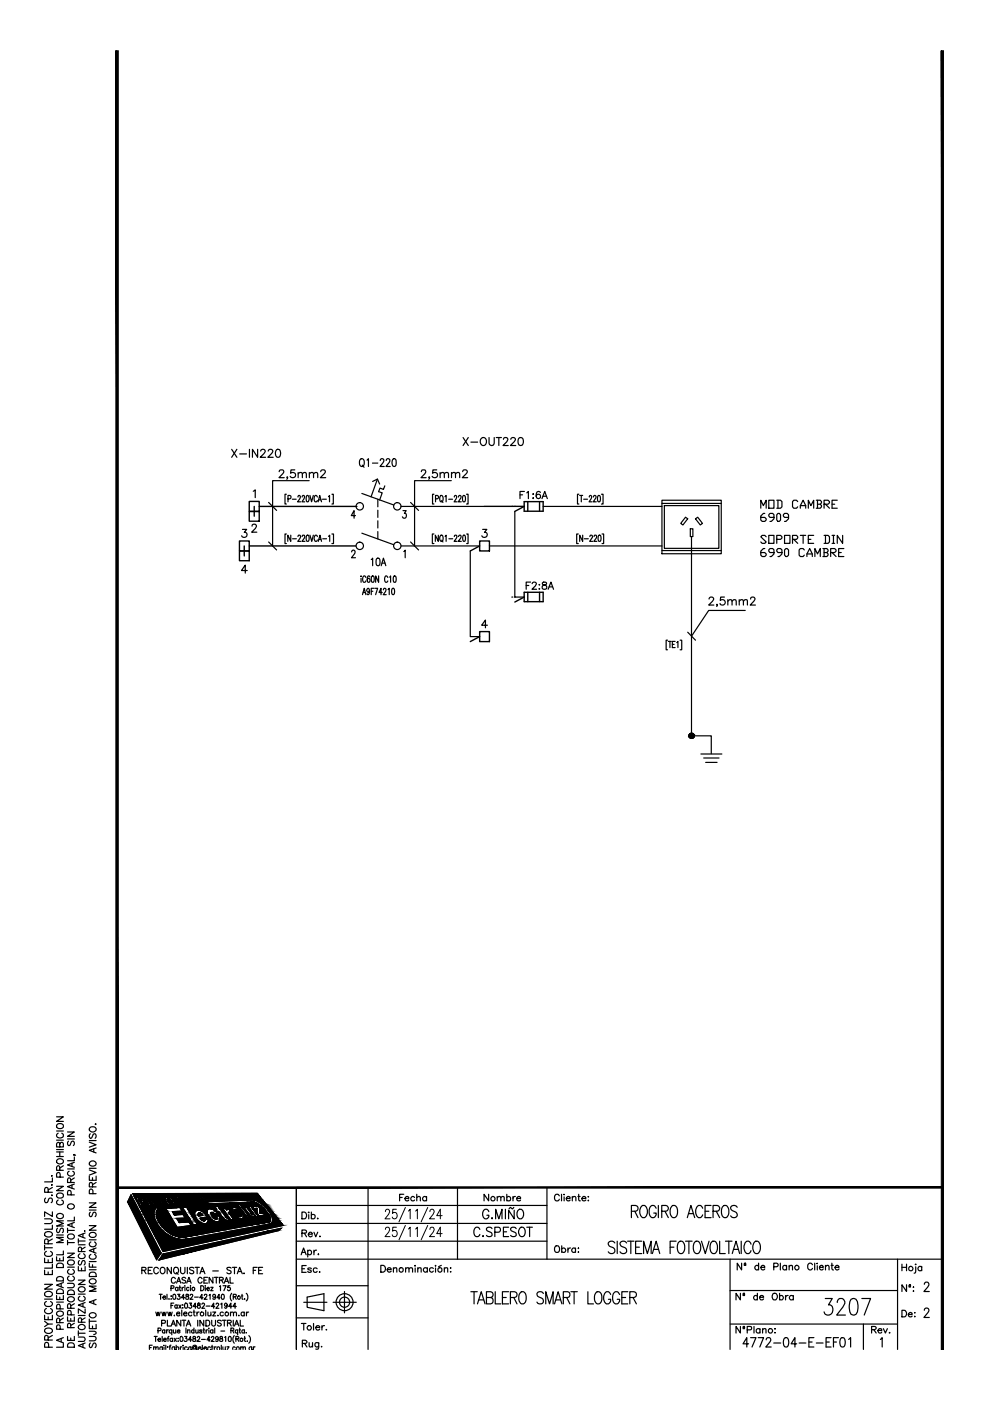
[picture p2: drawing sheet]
<svg xmlns="http://www.w3.org/2000/svg" width="210mm" height="297mm" viewBox="0 0 210 297" stroke-linecap="round" stroke-linejoin="round" font-family="sans-serif">
<g fill="none" stroke="#000" stroke-width=".25">
<path d="M49.1 95.3l1.1 1.7M50.2 95.3l-1.1 1.7M50.8 96.2h1.5M52.9 95.3v1.7M54.6 95.3v1.7l-1.1-1.7v1.7M55.3 95.6l.1-.3h.5l.3 .4-1 1.3h1.1M56.9 95.6l.1-.3h.5l.3 .4-1 1.3h1.1M58.6 95.3a.5 .5 0 0 1 .8 .3l.1 .4a.75 .75 0 0 1-.6 1 1.08 1.08 0 0 1-.3-1.7zM62.5 99.6h-.8l-.1 .7a.6 .6 0 0 1 .9 0 .6 .6 0 0 1-.1 .9 .6 .6 0 0 1-.9-.2M76.3 97.5l.3-.2a.85 .85 0 0 1 .7 .8 .85 .85 0 0 1-.7 .8l-.3-.4zM76.8 98.6l.4 .5M77.8 97.6l.3-.3v1.6"/>
<path d="M79 98.2h1.1M80.6 97.6l.1-.3a.45 .45 0 0 1 .7 .2 .45 .45 0 0 1-.2 .6l-.6 .8h.9M81.9 97.6l.1-.3a.45 .45 0 0 1 .7 .2 .45 .45 0 0 1-.2 .6l-.7 .8h.9M83.3 97.3h.3l.4 .3v1l-.2 .2-.3 .1a1.18 1.18 0 0 1-.2-1.6zM92.6 99.6h-.8l-.1 .7a.6 .6 0 0 1 .9 0 .6 .6 0 0 1-.1 .9 .6 .6 0 0 1-.9-.2M98.2 92.8l1.1 1.7M99.3 92.8l-1.1 1.7M99.8 93.7h1.5M102 93a.77 .77 0 0 1 1.1 .1 .77 .77 0 0 1-.1 1.1 .77 .77 0 0 1-1.1-.1 .77 .77 0 0 1 .1-1.1zM103.7 92.8v1.2a.55 .55 0 0 0 .5 .5 .55 .55 0 0 0 .6-.5v-1.2M105.2 92.8h1.1M105.8 92.8v1.7"/>
<path d="M106.7 93.1l.3-.3h.4l.3 .3-.2 .6-.8 .8h1.1M108.3 93.1a.51 .51 0 0 1 .5-.4 .51 .51 0 0 1 .5 .4l-.3 .6-.8 .8h1.2M110.1 92.9a.56 .56 0 0 1 .8 .2 .81 .81 0 0 1 .1 .9 .81 .81 0 0 1-.9 .4 1.24 1.24 0 0 1 0-1.5zM51.4 112.2h.9l-.5 .7a.57 .57 0 0 1 .5 .5 .57 .57 0 0 1-.4 .6 .57 .57 0 0 1-.7-.4M53.4 111.6l.1-.3 .2-.2h.4l.3 .4-.2 .5-.8 .8h1.1M53.7 104.2l.4-.3v1.6M57 106.5l1.6 1.7M57 114.9l1.6 1.7M59.2 100l.2-.3 .7 .1a.5 .5 0 0 1-.2 .7l-.7 .8h1.1M60.7 113.2h-.3v2h.3M60.7 104.8h-.3v2.1h.3M61 101.2h-.2h.2l-.2 .4"/>
<path d="M61.1 105.8l.6-.2-.1-.5-.5-.1v1.4M61.7 113.5v1.3l-.7-1.3v1.3M62 105.8h.8M62 114.2h.8M63.2 113.8l.1-.3a.36 .36 0 0 1 .4 .2 .36 .36 0 0 1-.1 .4l-.5 .7h.7M63.2 105.4v-.2a.28 .28 0 0 1 .4-.1 .28 .28 0 0 1 0 .5l-.5 .8h.6M63.2 100.5a.55 .55 0 0 1 .8-.2l.1 1M63.2 100.2v1.1M64.1 113.8v-.3a.36 .36 0 0 1 .5 .2 .36 .36 0 0 1-.1 .4l-.5 .7h.7M64.1 105.4v-.2a.28 .28 0 0 1 .4-.1 .28 .28 0 0 1 0 .5l-.5 .8h.6M64.1 100.5l.4-.3 .4 .1 .1 1M65 113.5h.4l.1 .2v.8l-.2 .3-.3-.1v-.2z"/>
<path d="M65 105.1l.2-.1a.79 .79 0 0 1 0 1.4l-.3-.6zM65.5 101.9h-7.7v13.9M65.6 100.5l.4-.3 .4 .1 .1 1M65.6 100.2v1.1M65.7 113.5l.4 1.3 .3-1.3M65.7 105l.4 1.4 .3-1.4M66.5 100.5l.2-.2a.38 .38 0 0 1 .7 .2v.8M67.3 113.8l-.1-.3a.62 .62 0 0 0-.7 .4 .62 .62 0 0 0 .2 .7l.4 .2 .2-.3M67.3 105.4a.36 .36 0 0 0-.5-.4 .36 .36 0 0 0-.2 .6l.2 .8h.4l.1-.3M67.5 106.4l.3-1.4 .4 1.4M67.5 114.8l.3-1.3 .4 1.3M67.6 106h.4"/>
<path d="M67.6 114.4h.4M68 100a.51 .51 0 0 1 .5-.4 .51 .51 0 0 1 .5 .3l-.1 .4-1 1h1.2M68.4 105.8h.8M68.4 114.2h.8M69.7 113.7l.2-.2v1.3M69.7 105.3l.2-.3v1.4M70.4 113.2h.3v2h-.3M70.4 104.8h.3v2.1h-.3M74.6 117a.39 .39 0 0 1 .5-.3 .39 .39 0 0 1 .1 .6l-.7 1h.9M75.4 109.3h-.9l.6-1v1.6M75.5 107.4h.1M76.7 113l6.8 2.5"/>
<path d="M76.7 104.6l6.8 2.5M78.7 118.6l.3-.3v1.6M79 102.1l1-.5 .5 1M79.9 118.4l.3-.1a1.11 1.11 0 0 1 0 1.6h-.1a1.18 1.18 0 0 1-.2-1.5zM80 101.6l-1.3 3.7M80.1 105.8v1.7M80.1 108.2v1.5M80.1 110.4v1.5M80.1 112.7v1.6M80.8 119.9l.5-1.6 .5 1.6M81 119.4h.6M81.6 103l-.3 .8-.7-.3-.3 .7 .7 .3-.5 1.5"/>
<path d="M85 115.8h16.7M85 107.4h26.1M85.4 108.3h.7l-.4 .6a.48 .48 0 0 1 .4 .7 .48 .48 0 0 1-.8 0M85.6 116.9l.3-.3v1.7M87.1 106.5l1.6 1.7M87.1 114.9l1.6 1.7M89.3 100l.2-.3 .1-.1 .5 .1 .2 .2-.2 .6-.8 .8h1.1M91.1 101.2h-.2h.2l-.2 .4M92 113.2h-.3v2h.3M92 104.8h-.3v2.1h.3M92.3 105.8h.4l.3-.3-.3-.5h-.4v1.4M92.9 113.5v1.3l-.6-1.3v1.3"/>
<path d="M93.3 100.5l.4-.3 .4 .1 .1 1M93.3 100.2v1.1M93.4 105.1l.1-.1a.77 .77 0 0 1 .2 1.4 .75 .75 0 0 1-.3-1.3zM93.4 113.5h.1a.71 .71 0 0 1 .5 .6 .71 .71 0 0 1-.5 .7 .89 .89 0 0 1-.1-1.3zM93.6 106.1l.3 .4M93.7 114.5l.2 .4M94.2 100.5a.55 .55 0 0 1 .8-.2l.1 1M94.3 105.3l.3-.3v1.4M94.4 113.7l.2-.2v1.3M95.1 105.8h.8M95.2 114.2h.8M95.7 101.9h-7.8v13.9"/>
<path d="M95.7 100.5a.55 .55 0 0 1 .8-.2l.1 1M95.7 100.2v1.1M96.3 113.8l.1-.2a.35 .35 0 0 1 .5 0 .35 .35 0 0 1-.2 .5l-.4 .7h.6M96.3 105.4l.1-.2a.28 .28 0 0 1 .4-.1 .28 .28 0 0 1 0 .5l-.5 .8h.6M96.6 100.5l.4-.3 .4 .1 .1 1M97.2 113.8l.1-.2a.29 .29 0 0 1 .4-.1 .29 .29 0 0 1 0 .5l-.5 .8h.6M97.2 105.4v-.1a.3 .3 0 0 1 .4-.2 .3 .3 0 0 1 .1 .5l-.5 .8h.6M98.1 100a.51 .51 0 0 1 .5-.4 .51 .51 0 0 1 .5 .3l-.1 .4-1 1h1.2M98.2 105.1l.1-.1a.84 .84 0 0 1 .1 1.4l-.3-.3zM98.2 113.5h.4l.1 .2v.8l-.3 .3-.3-.3zM98.9 104.8h.3v2.1h-.3M98.9 113.2h.3v2h-.3"/>
<path d="M99.7 116.8v18.2h2M102.3 112.2h.9l-.5 .7a.57 .57 0 0 1 .6 .5 .57 .57 0 0 1-.5 .6 .57 .57 0 0 1-.6-.4M103.8 115.8h36.5M108.5 107.4h.1M109.1 107.4h.1M109.1 108.4v18.2h2M110.3 104.9h.5M111.2 104.2h-.9v1.5M111.7 104.5l.3-.3v1.5M113 104.8h.1zM113 105.6h.1zM114.6 104.4l-.1-.1a.48 .48 0 0 0-.7 .2 .85 .85 0 0 0 .3 1.2 .48 .48 0 0 0 .5-.4 .48 .48 0 0 0-.4-.5 .48 .48 0 0 0-.5 .4"/>
<path d="M114.9 105.7l.6-1.5 .5 1.5M115.1 105.2h.7M115.2 107.4h25.1M122.6 113.2h-.3v2h.3M122.7 104.8h-.3v2.1h.3M122.9 105h.6M123.2 105v1.4M123.5 113.5v1.3l-.6-1.3v1.3M123.8 105.8h.8M123.9 114.2h.8M124.9 105.4l.1-.2a.28 .28 0 0 1 .4-.1 .28 .28 0 0 1 0 .5l-.5 .8h.6M125.1 113.8v-.1a.3 .3 0 0 1 .4-.2 .3 .3 0 0 1 .1 .5l-.6 .8h.7"/>
<path d="M125.8 105.4v-.1a.3 .3 0 0 1 .5-.2 .3 .3 0 0 1 0 .5l-.5 .8h.6M126 113.8v-.3a.36 .36 0 0 1 .5 .2 .36 .36 0 0 1-.1 .4l-.5 .7h.6M126.8 105.1l.1-.1a.84 .84 0 0 1 .1 1.4l-.3-.3zM126.9 113.5h.4l.1 .2v.8l-.2 .3-.3-.1-.1-.2zM127.5 104.8h.4v2.1h-.4M127.6 113.2h.4v2h-.4M140.3 106.1h12.6v11.3h-12.6zM140.3 106.7h12.6M140.3 116.7h12.6M140.9 107.2h11.5v9.1h-11.5zM145.3 109.7l.5 .3-1 1.3-.5-.3zM146.4 112.1h.5v1.7h-.5z"/>
<path d="M146.6 113.8v42.2M147.5 110l.4-.3 1 1.3-.4 .3zM161.3 107.8v-1.7l.6 1.1 .5-1.1v1.7M162.2 108.9h-.3l-.6 .5v.9l.3 .2h.6l.2-.2v-.3l-.2-.3h-.9M162.2 116.3h-.3l-.6 .6v.8l.3 .3h.6l.2-.3v-.3l-.2-.2h-.9M162.4 113.8l-.2-.3h-.6l-.3 .3 1.1 1.1-.2 .3h-.6l-.3-.3M163 106.1h1.1v1.7h-1.1zM163 113.5h1.1v1.7h-1.1zM164.1 109.7h-.8l-.3-.3v-.3l.3-.2h.5l.3 .2v.9l-.6 .5h-.2M164.1 117.2h-.8l-.3-.3v-.3l.3-.3h.5l.3 .3v.8l-.6 .6h-.2M164.7 106.1h.8l.3 .3v1.1l-.3 .3h-.8M164.7 114.4h.8l.3-.3v-.3l-.3-.3h-.8v1.7"/>
<path d="M164.9 108.9h.3l.3 .2v1.2l-.3 .2h-.3l-.2-.2v-1.2zM164.9 106.1v1.7M165.8 117.2h-.9l-.2-.3v-.3l.2-.3h.6l.3 .3v.8l-.6 .6h-.3M166.3 113.5h1.2v1.7h-1.2zM166.3 116.6l.3-.3h.3l.3 .3v1.1l-.3 .3h-.3l-.3-.3zM167.2 109.7h-.9l-.2-.3v-.3l.2-.2h.6l.3 .2v.9l-.6 .5h-.3M168 114.4h.9l.2-.3v-.3l-.2-.3h-.9v1.7M168.3 114.4l.8 .8M169.1 106.4l-.2-.3h-.6l-.3 .3v1.1l.3 .3h.6l.2-.3M169.7 107.8v-.6l.6-1.1 .5 1.1v.6M169.7 107.2h1.1M169.7 113.5h1.1"/>
<path d="M170.3 113.5v1.7M170.5 116.6l-.2-.3h-.6l-.3 .3v1.1l.3 .3h.6l.2-.3M171.1 118v-.6l.6-1.1 .5 1.1v.6M171.1 117.4h1.1M171.4 107.8v-1.7l.5 1.1 .6-1.1v1.7M171.4 114.4h.5M172.5 113.5h-1.1v1.7h1.1M172.8 118v-1.7l.5 1.1 .6-1.1v1.7M173.1 106.1h.8l.3 .3v.2l-.3 .3M173.3 106.9h.6l.3 .3v.3l-.3 .3h-.8M173.3 106.1v1.7M174.5 116.3h.8l.3 .3v.3l-.3 .3"/>
<path d="M174.7 106.9h.9l.3-.3v-.2l-.3-.3h-.9v1.7M174.7 113.5h.9l.3 .3v1.1l-.3 .3h-.9M174.7 117.2h.6l.3 .2v.3l-.3 .3h-.8M174.7 116.3v1.7M175 106.9l.9 .9M175 113.5v1.7M176.1 117.2h.9l.3-.3v-.3l-.3-.3h-.9v1.7M176.4 106.9h.6M176.4 113.5h.6M176.4 115.2h.6M176.4 117.2l.9 .8M176.7 113.5v1.7"/>
<path d="M177.5 106.1h-1.1v1.7h1.1M177.8 117.2h.6M178.7 113.5v1.7l-1.2-1.7v1.7M178.9 116.3h-1.1v1.7h1.1M52.4 121h-1.2l.8-1.2v1.7M76.6 122.1v.1zM76.6 122.6v.9M76.8 126.1l.4-1.4 .4 1.4M77 125.6h.4M77.6 122.4a.36 .36 0 0 0-.5-.3 .36 .36 0 0 0-.2 .5l.2 .8h.3l.2-.2M78.3 125.2l-.1 .3a.36 .36 0 0 1-.5-.3 .36 .36 0 0 1 .5-.4l.1 1-.2 .3-.3-.2M78.4 122.3l-.2-.2a.87 .87 0 0 0-.1 1.4 .39 .39 0 0 0 .4-.5 .39 .39 0 0 0-.5-.3l-.1 .3"/>
<path d="M78.7 125.4h.4M78.8 122.2l.2-.1a.91 .91 0 0 1 .1 1.4l-.3-.1v-.2zM79.3 124.7h-.6v1.4M79.5 124.7h.6l-.5 1.4M80.3 122.1v1.4l-.7-1.4v1.4M81 125.6h-.6l.4-.9v1.4M81.3 125.1v-.1a.3 .3 0 0 1 .4-.2 .3 .3 0 0 1 .1 .4l-.5 .9h.6M82.2 122.4a.36 .36 0 0 0-.4-.3 .36 .36 0 0 0-.3 .5l.2 .8 .3 .1 .2-.3M82.3 125l.2-.3v1.4M82.6 122.4l.2-.3v1.4M83.2 124.8l.1-.1a.84 .84 0 0 1 0 1.4l-.2-.3zM83.5 122.2l.1-.1a.87 .87 0 0 1 .1 1.4l-.2-.1-.1-.2z"/>
<path d="M103.3 132.6h-1.2l.8-1.1v1.6M108.5 126.6h.1M109.1 126.6h.1M111.6 124.1h.5M112.5 123.4h-.9v1.5M112.8 123.8l.3-.4h.3l.3 .4-.9 1.1h1M114.3 124h.1zM114.4 124.8v.1zM115.1 123.5v.4l.4 .2a.45 .45 0 0 1 .4 .4 .45 .45 0 0 1-.3 .4h-.5l-.2-.3a.74 .74 0 0 1 .9-.7l.1-.3a.58 .58 0 0 0-.8-.1zM116.2 124.9l.6-1.5 .6 1.5M116.4 124.4h.8M141.5 135.7h-.3v2.1h.3"/>
<path d="M141.7 136h.6M142 136v1.3M142.6 136.6h.3M143.1 136h-.5v1.3h.5M143.5 136.2l.2-.2v1.3M144.2 135.7h.3v2.1h-.3M145.8 134l1.7 1.7M150.3 127l.3-.4h.4l.3 .3-.2 .6-.8 .8h1.1M152.1 128.2h-.2h.2l-.2 .4M153.6 126.6h-.8l-.1 .7a.59 .59 0 0 1 .9-.1 .59 .59 0 0 1-.1 .9 .59 .59 0 0 1-.8-.2M154.3 127.5l.4-.4 .4 .1 .1 1.1M154.3 127.1v1.2"/>
<path d="M155.2 127.5l.4-.4 .4 .1 .1 1.1M156.7 127.5l.4-.4 .4 .1 .1 1.1M156.7 127.1v1.2M157.6 127.5l.4-.4 .4 .1 .1 1.1M158 129.4h-7.7l-3.7 5.5M159.1 127l.1-.2 .2-.2h.4l.3 .3-.3 .6-.7 .8h1.1M146.7 156h4.1v3.8M148.6 159.9h4.4M149.2 160.7h3.3M149.6 161.6h2.4M12 236.8h1.4l-1.4 1h1.4M12 239.8h1.4"/>
<path d="M12.1 238.5a.72 .72 0 0 1 .9-.3 .72 .72 0 0 1 .4 .8 .72 .72 0 0 1-.9 .3 .72 .72 0 0 1-.4-.8zM19 239.2a.7 .7 0 0 1 .9-.3 .7 .7 0 0 1 .4 .8 .7 .7 0 0 1-.9 .3 .7 .7 0 0 1-.4-.8zM20.2 238.4h.2zM24.8 238.4v47.7M9.5 258.4l1.4 .1a.5 .5 0 0 1 .2 .5 .5 .5 0 0 1-.5 .4h-1.1M9.7 254a.54 .54 0 0 0-.3 .6 .54 .54 0 0 0 .4 .4l.3-.1 .4-.8a.41 .41 0 0 1 .6 .3v.2l-.2 .4M10.2 252.8v-.9l-.3-.1-.3 .1-.1 .9h1.6M11 253.3v.2zM11 251.1v.2zM11 249.2v.2zM11.1 259.8v.8h-1.6M11.1 256.9v1l-1.6-1v1"/>
<path d="M11.1 249.7v.9h-1.6M11.1 251.8l-.9 .5M12 251.5h1.4l-1.4 .9h1.4M12 245.2h1.4M12 244.2h1.4M12 243.7h1.4M12 241.7h1.4M12.1 253.2a.72 .72 0 0 1 .9-.3 .72 .72 0 0 1 .4 .9 .72 .72 0 0 1-.9 .3 .72 .72 0 0 1-.4-.9zM12.2 257.4a.66 .66 0 0 1 .9-.1 .66 .66 0 0 1 .1 .9 .66 .66 0 0 1-.9 .1 .66 .66 0 0 1-.1-.9zM12.2 245.8a.66 .66 0 0 1 .9-.1 .66 .66 0 0 1 .1 .9 .66 .66 0 0 1-.9 .1 .66 .66 0 0 1-.1-.9zM12.3 254.4a.52 .52 0 0 0-.3 .6 .52 .52 0 0 0 .5 .5h.4a.52 .52 0 0 0 .5-.5 .52 .52 0 0 0-.3-.6M12.3 240.3a.52 .52 0 0 0-.3 .6 .52 .52 0 0 0 .5 .4h.4a.52 .52 0 0 0 .5-.4 .52 .52 0 0 0-.3-.6"/>
<path d="M12.7 248.1l-.1-.8-.3-.1-.3 .3v.6h1.4M12.7 242.5l.3-.3 .3 .1 .1 .2v.7h-1.4v-.7l.2-.2 .2-.1 .2 .2 .1 .8M12.7 244.2v1M12.8 249.6l-.1-.9-.2-.1-.4 .1-.1 .9h1.4M13.4 258.8h-1.4l1.4 .6-1.4 .5h1.4M13.4 247.2l-.7 .5M14.3 240h1.5l-1.5 .9h1.5M14.3 247.8h1.5M14.3 241.5h1.5M14.5 255.4a.66 .66 0 0 1 1-.1 .66 .66 0 0 1 .1 .9 .66 .66 0 0 1-1 .1 .66 .66 0 0 1-.1-.9zM14.5 241.9l-.2 .4 .2 .6 .4-.1 .2-.7 .2-.2h.3l.2 .4-.2 .6M14.7 248.3a.52 .52 0 0 0-.4 .6 .52 .52 0 0 0 .6 .5 .6 .6 0 0 0 .7-.2 .6 .6 0 0 0 0-.8l-.2-.1"/>
<path d="M15 250.7v-.6l-.1-.3-.3-.1-.3 .4v.6h1.5M15.1 253.3l-.1-.8-.6-.1-.1 .9h1.5M15.3 246.6v.7M15.3 251.3v.6M15.3 259.4v.7M15.7 244.8v.2v-.2l.3 .2M15.8 259.2l-1.5 .5 1.5 .6M15.8 258v.8h-1.5M15.8 251.1l-1.5 .5 1.5 .5M15.8 246.4l-1.5 .6 1.5 .5M15.8 245.3v.8h-1.5M15.8 249.7l-.8 .5"/>
<path d="M18.9 259.9h1.5l-1.5 .9h1.5M18.9 255h1.5l-1.5 1h1.5M18.9 249.4v.8h1.5v-.8M18.9 248l1.5 .6-1.5 .5M18.9 242.2l1.5 .5-1.5 .5M18.9 256.6h1.5M18.9 247.7h1.5M18.9 241.8h1.5M19 246.4a.7 .7 0 0 1 .9-.3 .7 .7 0 0 1 .4 .9 .7 .7 0 0 1-.9 .2 .7 .7 0 0 1-.4-.8zM19.1 257l-.2 .4 .2 .6 .4-.2 .2-.7 .3-.1h.2l.2 .4-.2 .6M19.1 240.4l-.1 .1a.54 .54 0 0 0 .3 .9l.4-.9 .3-.1 .3 .1a.65 .65 0 0 1-.1 .9M19.6 251.6l-.1-.8h-.4l-.2 .8h1.5"/>
<path d="M19.6 249.7v.5M19.7 253.1l-.1-.8-.4-.2-.3 .3v.7h1.5M19.9 243.6v.6M20.4 243.4l-1.5 .5 1.5 .5M20.4 250.7l-.8 .5M27.8 253.3l6.3 12.4-.9 1.4-6.1-12.3zM28.2 253.1l26.3-.1 5.5 6.8-25.4 5.6zM28.8 253.9h1a.59 .59 0 0 1 .6 .4 .59 .59 0 0 1-.2 .6h-.4l.4 .8h-.4zM29.4 254.2h.4l.2 .4-.4 .1zM30 254.6h.1M31.6 254.1h-.4l.3 .5h.3M31.6 254.1l.2 .1"/>
<path d="M31.8 254.3l.1 .2-.1 .1M32 254.9l.2 .1M32.2 255l.4 .6h.4l-.4-.6M32.3 254.7v-.3l-.4-.5h-1.2l1 1.8h.4l-.5-.8h.4M32.3 254.7l.3 .3M33 253.8a1.35 1.35 0 0 1 1.5 1.3 .5 .5 0 0 1-.4 .5 .5 .5 0 0 1-.6-.3 1.23 1.23 0 0 1-.5-1.5zM33.2 254.1a1.11 1.11 0 0 1 .9 1.2l-.4-.1-.3-.5zM34.2 253.8h.4l.6 .6-.1-.6h.4l.1 .9 .4 .8h-.4l-.4-.7zM35.2 256.2l3-.2 .4 .8-2.1 .1 .5 .7 1.8-.1 .5 .7-1.9 .1 .6 .9 2-.1 .5 .7-2.9 .4zM35.8 253.8h1l.2 .3h-.6l.2 .3h.5l.2 .3h-.5l.3 .4h.6l.1 .3-.9 .1zM38.3 254.1a.56 .56 0 0 0-.9-.2l.3 .7a.91 .91 0 0 0 1.1 .7v-.5M38.4 254.1v.1"/>
<path d="M38.4 254.2l-.2 .1-.3-.3a.95 .95 0 0 0 .7 1.1l-.1-.3 .2-.1M38.7 256l.9-.1 2.3 3.7-.8 .2zM38.8 254.7v.1M39.7 254.1a.56 .56 0 0 0-.9-.3l.4 1a.87 .87 0 0 0 1 .5v-.5M39.8 254v.1M39.8 254.2h-.2l-.4-.2a1.17 1.17 0 0 0 .7 1.1v-.4h.3M39.9 253.7h.4l.9 1.5h-.3zM41 253.8a1.02 1.02 0 0 1 1.3 .9 .38 .38 0 0 1-.2 .6 .38 .38 0 0 1-.5-.2l-.3-.2a1.08 1.08 0 0 1-.3-1.1zM41.2 253.9a.97 .97 0 0 1 .7 1.1l-.4-.4zM41.5 256.8a1.88 1.88 0 0 1 2.5 1.3l-1.6 .2a.74 .74 0 0 0 1.1 .4v-.2h.6a.84 .84 0 0 1-.3 .9 .84 .84 0 0 1-1.1-.1 2.15 2.15 0 0 1-1.3-2.4zM42.1 253.7h.2l.9 .7-.5-.7h.2l1 1.4h-.3l-.8-.7 .5 .7-.3 .1zM42.1 257.2h.5l.4 .5-.9 .1-.1-.4z"/>
<path d="M44.1 256.4a1.75 1.75 0 0 1 2.1 .9l-.8 .1a.35 .35 0 0 0-.3-.4 .35 .35 0 0 0-.3 .3l.3 .7 .7 .5a.38 .38 0 0 0 .2-.3 .38 .38 0 0 0-.2-.4l.7-.1a.84 .84 0 0 1-.1 1.2 .84 .84 0 0 1-1.2-.1 2.13 2.13 0 0 1-1.2-2.2zM47.4 258.3a.95 .95 0 0 0 1 .4M47.9 258.1l-.9-1.3h.3l-.3-.5h-.4l-.4-.6h-.7l.4 .7h-.3l.4 .5h.3l1.1 1.5M47.9 258l.3 .2M48.1 256.5l-.2-.3-.6 .1 1.6 2.3 .6-.1-.9-1.3 .1-.3h.2M48.2 258.2l.5 .5-.4 .1M48.4 256.1l.5 .8M48.4 256.1l-.3 .3M48.9 256.9h.1M49.3 256.1a1.94 1.94 0 0 1 2.3 1.6 .58 .58 0 0 1-.2 .7 .58 .58 0 0 1-.7-.1 1.97 1.97 0 0 1-1.4-2.2zM49.6 256.6l.4-.2 .4 .1 .6 .5v.3a.35 .35 0 0 1 .1 .5 .35 .35 0 0 1-.5 0l-.6-.4zM50.3 255.2h.5l2.1 2.9-.4 .1z"/>
<path d="M51.3 258.5h.6l.3 .2h-.5l.7 .3 .4 .5v.2l-.3 .1-.3-.1-.4-.4 .3-.1 .2 .3 .1-.1-.2-.2-.5-.1zM51.7 255.9h.5l1.1 1.4 .4 .2 .1-.2-1.1-1.5h.5l1.6 2.1-.6 .1-.2-.3v.3h-.6l-.4-.4zM51.8 258.4h.1M52.8 259.5h.2l.2 .2h-.2zM53.5 255.8l1.2-.1 .3 .4 .1 1.2 .8-.1 .3 .5-1.2 .2-.4-.6-.1-1.1-.7 .1zM53.5 258.4l.1 .2M53.5 258.4h-.4l.4 .4M53.7 258.6l-.1 .2M53.7 254.9l-9.5 .3-.3-.4 9.8-.4a5.9 5.9 0 0 1 4.1 4.3l-.2 .6M53.8 254.8l.3 .1M53.9 258.8l.2 .1M53.9 258.7v-.1a.7 .7 0 0 0-1.1-.3l.9 1.3h.3l-.4-.6h.3l.3 .5h.3l-.4-.6"/>
<path d="M54 254.9a5.8 5.8 0 0 1 3.4 3.8l-.2 .3-17.8 3.3a6.2 6.2 0 0 1-6-3.7l-.2-.7a1.87 1.87 0 0 1 .3-1.8l-.4-.1a3.7 3.7 0 0 0 .9 4.4 6.5 6.5 0 0 0 5.7 2.3l17.4-3.2 .5-.3M54.1 258h.3l.9 1.1h.3l.2 .2h-.7zM54.4 259.2l.4 .2zM55.6 259l.5 .2zM62.8 251.8v34.3v-34.3h136.9v34.3M62.8 259.4h53.2M62.8 255.6h53.2M64 257h.5a.78 .78 0 0 1 .5 .7 .78 .78 0 0 1-.5 .7h-.5zM65.5 257v.1zM65.5 257.5v.9M66 257.7a.45 .45 0 0 1 .7-.1 .45 .45 0 0 1 0 .7 .45 .45 0 0 1-.7-.1M66 257v1.4"/>
<path d="M67.4 258.3v.1zM78 251.8v34.3M84.7 253.9h.6M85.6 253.2h-.9v1.4M85.9 254.1h.8a.4 .4 0 0 0-.4-.5 .4 .4 0 0 0-.4 .5v.1a.45 .45 0 0 0 .3 .4 .45 .45 0 0 0 .5-.2M87.9 253.9a.45 .45 0 0 0-.7-.1 .45 .45 0 0 0 0 .7 .45 .45 0 0 0 .7-.1M88.4 253.9l.3-.2 .3 .1 .1 .8M88.4 253.2v1.4M90.4 253.9a.47 .47 0 0 0-.7-.1 .47 .47 0 0 0 0 .7 .47 .47 0 0 0 .7-.1M90.4 253.7v.9M97 251.8v15.2M103.6 253.2v1.4l-1-1.4v1.4"/>
<path d="M103.6 256.9a.63 .63 0 0 0-.9-.4 1.24 1.24 0 0 0 .1 1.9 .67 .67 0 0 0 .8-.7h-.4M104.2 258.3h.2l-.1 .1zM105.1 258.4v-2l.7 2 .6-2v2M105.4 253.9l.4-.2 .3 .1 .1 .8M105.4 253.7v.9M106.2 253.9a.45 .45 0 0 1 .7-.1v.8M107.2 256.4v2M107.5 253.9a.45 .45 0 0 1 .6-.1 .45 .45 0 0 1 0 .7 .45 .45 0 0 1-.6-.1M107.5 253.2v1.4M108.8 253.7v.9M108.9 256l-.2 .3-.4-.3-.4 .3M109 256.6v1.8l-1.2-1.8v1.8"/>
<path d="M109.3 253.7l-.4 .1-.1 .3M109.6 254.1h.8a.46 .46 0 0 0-.6-.3 .46 .46 0 0 0-.3 .6 .46 .46 0 0 0 .6 .2l.3-.2M109.8 256.7a.67 .67 0 0 1 .8-.3 .67 .67 0 0 1 .4 .7v.6a.7 .7 0 0 1-.7 .7 .7 .7 0 0 1-.7-.7zM116 251.8v15.2M118.6 253.5a.52 .52 0 0 0-.6-.3 .52 .52 0 0 0-.4 .6v.3a.52 .52 0 0 0 .4 .5 .52 .52 0 0 0 .6-.3M119.1 253.2v1.4M119.5 253.3h.1zM119.6 253.8v.8M120.1 254.1h.8a.4 .4 0 0 0-.4-.5 .4 .4 0 0 0-.4 .5v.1a.45 .45 0 0 0 .3 .4 .45 .45 0 0 0 .5-.2M121.3 253.9l.4-.2 .3 .1 .1 .8M121.3 253.7v.9M122.5 253.7h.5"/>
<path d="M122.7 253.2v1.2l.1 .2h.2M123.4 254.1h.8a.45 .45 0 0 0-.6-.3 .45 .45 0 0 0-.2 .6 .45 .45 0 0 0 .7 .2l.1-.2M124.7 253.7v.1zM124.7 254.5v.1zM133.9 256.8h.9a.62 .62 0 0 0 .5-.6 .62 .62 0 0 0-.5-.6h-.9v2.6M134.6 256.8l.7 1.4M136.1 255.7l.1-.1a1.24 1.24 0 0 1 .9 2 .69 .69 0 0 1-1 .4 1.72 1.72 0 0 1 0-2.3zM139.1 256.2a.77 .77 0 0 0-.9-.6 .77 .77 0 0 0-.6 1 1.12 1.12 0 0 0 1 1.6 1.01 1.01 0 0 0 .5-1h-.5M139.6 255.6v2.6M140.3 256.8h.9a.62 .62 0 0 0 .5-.6 .62 .62 0 0 0-.5-.6h-.9v2.6M141 256.8l.7 1.4M142.5 255.7a.8 .8 0 0 1 .8 0 .8 .8 0 0 1 .4 .9 1.12 1.12 0 0 1-1 1.6 1.72 1.72 0 0 1-.2-2.5z"/>
<path d="M145.7 258.2l.8-2.6 .8 2.6M146 257.3h1M149 256.2a.69 .69 0 0 0-1.1-.5 1.68 1.68 0 0 0 .2 2.5 .75 .75 0 0 0 .9-.6M149.5 256.8h.8M150.8 255.6h-1.3v2.6h1.3M151.2 256.8h.9a.62 .62 0 0 0 .5-.6 .62 .62 0 0 0-.5-.6h-.9v2.6M151.9 256.8l.7 1.4M153.3 255.7l.3-.1a1.17 1.17 0 0 1 .9 1.6l-.1 .4a.77 .77 0 0 1-.9 .6 .77 .77 0 0 1-.5-1 1.65 1.65 0 0 1 .3-1.5zM156.3 256a.7 .7 0 0 0-.9-.4 .7 .7 0 0 0-.4 .8l.9 .5a.64 .64 0 0 1 .4 .7 .64 .64 0 0 1-.5 .6l-.7-.2-.2-.2M9.5 278.9v.9h1.6v-.9M9.5 272.3h1.6l-1.6 1h1.6M9.5 269.3v.9h1.6v-.9"/>
<path d="M9.5 266.8v.9h1.6v-.9M9.5 275.4h1.6M9.5 264.6h1.6M9.5 264v1M9.5 274.1a.81 .81 0 0 1 1-.3 .81 .81 0 0 1 .5 .9 1.04 1.04 0 0 1-1.5-.2zM9.7 261.3a.89 .89 0 0 1 1.4 .5 .89 .89 0 0 1-.9 .5 .89 .89 0 0 1-.7-.8zM9.8 277.4a.57 .57 0 0 0-.3 .7 .57 .57 0 0 0 .6 .4h.4a.57 .57 0 0 0 .6-.4 .57 .57 0 0 0-.4-.7M9.8 275.9a.54 .54 0 0 0-.3 .7 .54 .54 0 0 0 .6 .4 .68 .68 0 0 0 .7-.1 .68 .68 0 0 0 .2-.7l-.3-.3M9.8 265.3a.54 .54 0 0 0-.3 .7 .54 .54 0 0 0 .6 .4h.4a.54 .54 0 0 0 .6-.4 .54 .54 0 0 0-.4-.7M10.2 263.7v-.9l-.3-.1-.3 .1-.1 .9h1.6M10.2 267.1v.6M10.2 269.7v.5"/>
<path d="M10.2 279.2v.6M11.1 268v.9h-1.6M11.1 262.7l-.9 .5M12 274.7v.8h1.4v-.8M12 266.5v.8h1.4v-.8M12 276.1h1.4M12 261.8h1.4M12.1 278.2a.73 .73 0 0 1 .9-.2 .73 .73 0 0 1 .4 .8 .72 .72 0 0 1-.9 .3 .72 .72 0 0 1-.4-.9zM12.1 273.6a.77 .77 0 0 1 1.3 .2v.4h-1.4zM12.1 270.9a.78 .78 0 0 1 .9-.2 .78 .78 0 0 1 .4 .9h-1.4zM12.1 268.1a.78 .78 0 0 1 .9-.2 .78 .78 0 0 1 .4 .8h-1.4zM12.2 260.4l-.2 .3 .2 .6h.3l.4-.8 .3-.1 .2 .1v.7l-.2 .1"/>
<path d="M12.7 266.8v.5M12.7 275v.5M12.8 277.5v-.6l-.2-.3-.3-.1-.3 .4v.6h1.4M13 272.1v.7M13.4 271.9l-1.4 .6 1.4 .5M13.4 265.2v.8h-1.4M13.4 262.4h-1.4l1.4 .5-1.4 .6h1.4M13.4 279.5l-.7 .5M14.3 279.2v.9h1.5v-.9M14.3 272.1h1.3l.2 .4-.1 .3-.4 .2h-1M14.3 265.7h1.5l-1.5 .9h1.5M14.3 268.7h1.5"/>
<path d="M14.3 263.5h1.5M14.3 260.4v.9M14.3 263v.9M14.3 260.9h1.5M14.4 267.4a.7 .7 0 0 1 .9-.3 .7 .7 0 0 1 .4 .8 .7 .7 0 0 1-.9 .3 .7 .7 0 0 1-.4-.8zM14.5 275.1a.69 .69 0 0 1 .9-.1 .69 .69 0 0 1 .3 .7 .7 .7 0 0 1-.9 .3 .7 .7 0 0 1-.4-.8zM14.5 273.6l.4-.1 .7 .1 .2 .4v.5h-1.5v-.5zM14.5 261.8a.68 .68 0 0 1 .9-.2 .68 .68 0 0 1 .3 .8 .7 .7 0 0 1-.9 .3 .7 .7 0 0 1-.4-.8zM14.7 270.6a.52 .52 0 0 0-.4 .6 .52 .52 0 0 0 .6 .4h.3a.52 .52 0 0 0 .6-.4 .52 .52 0 0 0-.4-.6M14.7 269.2a.52 .52 0 0 0-.4 .6 .52 .52 0 0 0 .6 .4 .6 .6 0 0 0 .7-.2 .6 .6 0 0 0 0-.8h-.2M15 277.4l-.1-.9-.3-.1-.3 .3v.7h1.5M15 279.5v.6"/>
<path d="M15.1 278.8l-.1-.8-.6-.1-.1 .9h1.5M15.8 276.4l-.8 .5M16.6 271.4h1.4l-1.4 .9h1.4M16.6 268.5v.9h1.4v-.9M16.6 262.7v.9M16.6 278.9h1.4M16.6 274.4h1.4M16.6 263.9h1.4M16.6 263.1h1.4M16.8 272.9a.66 .66 0 0 1 1 0 .66 .66 0 0 1 0 .9 .66 .66 0 0 1-.9 .1 .66 .66 0 0 1-.1-1zM16.8 267.3l-.2 .3 .2 .6h.3l.4-.9h.3l.2 .3-.2 .6M16.9 274.8a.52 .52 0 0 0-.3 .6 .52 .52 0 0 0 .6 .5h.3a.52 .52 0 0 0 .6-.5 .52 .52 0 0 0-.4-.6"/>
<path d="M16.9 265.8a.52 .52 0 0 0-.3 .6 .52 .52 0 0 0 .6 .4h.3a.52 .52 0 0 0 .6-.4 .52 .52 0 0 0-.4-.6M17.3 265.4l-.1-.8-.4-.1-.2 .3v.6h1.4M17.3 268.9v.5M17.6 261.6v.7M17.6 276.4v.6M18 261v.1zM18 277.5v.9l-1.4-.9v.9M18 276.2l-1.4 .5 1.4 .5M18 261.4l-1.4 .6 1.4 .5M18 279.4l-.7 .5M18 264.4l-.7 .5M18.9 267.8v.9h1.5"/>
<path d="M18.9 279.7v.9M18.9 269.2h1.5M18.9 267.5h1.5M18.9 262.9h1.5M19 278.6a.7 .7 0 0 1 .9-.3 .7 .7 0 0 1 .4 .8 .7 .7 0 0 1-.9 .3 .7 .7 0 0 1-.4-.8zM19 270a.78 .78 0 0 1 1-.2 .78 .78 0 0 1 .4 .9h-1.5zM19.1 271.2a.66 .66 0 0 1 1 0 .66 .66 0 0 1 .1 .9 .66 .66 0 0 1-1 .1 .66 .66 0 0 1-.1-1zM19.1 261.4a.68 .68 0 0 1 .9-.1 .68 .68 0 0 1 .3 .8 .7 .7 0 0 1-.9 .3 .7 .7 0 0 1-.4-.9zM19.3 266a.52 .52 0 0 0-.4 .6 .52 .52 0 0 0 .6 .4h.3a.52 .52 0 0 0 .6-.4 .52 .52 0 0 0-.4-.6M19.3 263.3a.52 .52 0 0 0-.4 .6 .52 .52 0 0 0 .6 .4 .6 .6 0 0 0 .7-.2 .6 .6 0 0 0 0-.7l-.2-.1M19.6 268.2v.5M19.9 264.8v.7"/>
<path d="M19.9 275.7v.7M20.4 275.5l-1.5 .6 1.5 .5M20.4 272.7h-1.5l1.5 .5-1.5 .6h1.5M20.4 264.6l-1.5 .5 1.5 .6M30.1 269.3l.8-.1v-.4l-.8-.1v1.4M30.5 269.3l.5 .8M31.4 269.3h.5M32.3 268.7h-.9v1.4h.9M33 278.2l.3 .8 .2-.8 .3 .8 .2-.8M33.6 269a.55 .55 0 0 0-.8-.2 .55 .55 0 0 0-.2 .7 .5 .5 0 0 0 .4 .6 .5 .5 0 0 0 .6-.4M33.8 274.4h.6M34.1 274.4v1.1"/>
<path d="M34.2 268.7a.63 .63 0 0 1 .8 .7 .63 .63 0 0 1-.8 .6l-.2-.5v-.5zM34.3 278.2l.3 .8 .2-.8 .2 .8 .2-.8M34.6 275.1h.5a.31 .31 0 0 0-.4-.3 .31 .31 0 0 0-.1 .5l.2 .2 .3-.2M34.6 265.9l25.1-5.5-.7 .5-25.3 6.2zM35.4 274.4v1.1M35.5 279.9v1.2h.7M35.6 278.2l.2 .8 .2-.8 .3 .8 .2-.8M35.8 275.4h.1M36.3 273.1h.5v-.4l-.5-.1v1.1M36.3 274.8h.1M36.3 275.4h.1M36.3 276.8h.3"/>
<path d="M36.3 268.7v1.4l-.9-1.4v1.4M36.8 274.5a.53 .53 0 0 1 .5 .4 .53 .53 0 0 1-.3 .6l-.3-.2zM36.8 276.3h-.5v1.1M36.9 268.9a.65 .65 0 0 1 1 .4 .65 .65 0 0 1-.7 .8l-.4-.6zM37 278.9v.1zM37.2 271.1a.43 .43 0 0 0-.5-.3 .43 .43 0 0 0-.4 .5v.3a.43 .43 0 0 0 .4 .4 .43 .43 0 0 0 .5-.2M37.4 269.8l.4 .4M37.4 272l.5-1.2 .4 1.2M37.4 278.5h.7a.39 .39 0 0 0-.4-.3 .39 .39 0 0 0-.4 .4 .39 .39 0 0 0 .4 .4l.4-.2M37.6 276.8l-.1-.1a.31 .31 0 0 0-.4 .3 .31 .31 0 0 0 .5 .2M37.6 276.7v.7M37.6 271.7h.6"/>
<path d="M37.6 274.4h.6l-.3 .4a.33 .33 0 0 1 .3 .5 .33 .33 0 0 1-.6 0M37.7 273.1a.32 .32 0 0 0-.4-.1 .32 .32 0 0 0 0 .5 .32 .32 0 0 0 .4 0M37.7 272.9v.8M37.9 276.7l.5 .7M38 272.9h.3M38.1 272.6v.8l.3 .3M38.3 268.7v1l.4 .4 .3-.1 .2-.3v-1M38.3 279.9v1.2l-.8-1.2v1.2M38.4 276.7l-.5 .7M38.5 262.3h.1M38.5 277.8v1.2M38.6 279.9h.8"/>
<path d="M38.6 272.9v.8M38.7 276.7h.1M38.7 277.3h.1M38.9 278.5h.7a.39 .39 0 0 0-.5-.2 .39 .39 0 0 0-.2 .6 .39 .39 0 0 0 .6 0l.1-.1M39 272.9l-.3 .1-.1 .2M39 279.9v1.2M39.1 275.1h-.6l.4-.7v1.1M39.2 272.6h.1M39.2 273v.7M39.3 276.4l.1-.1a.58 .58 0 0 1 .4 .5 .58 .58 0 0 1-.4 .6l-.3-.5zM39.4 271l-.3-.2-.5 .2v.2l.8 .5v.2l-.3 .1-.5-.1M39.5 274.5l-.1 .2a.6 .6 0 0 1 .5 .7 .36 .36 0 0 1-.5-.2 .36 .36 0 0 1 .4-.4l.2-.1-.1-.2z"/>
<path d="M39.6 272l.5-1.2 .4 1.2M39.7 268.7v1.4M39.8 271.7h.6M40.1 273.1l-.1-.1a.31 .31 0 0 0-.4 .3 .31 .31 0 0 0 .5 .2M40.1 276.3h.5l-.2 .4a.33 .33 0 0 1 .2 .5 .33 .33 0 0 1-.6 0M40.3 274.7l.2-.3 .3 .1 .1 .1-.6 .9h.6M40.4 272.6h.1M40.4 273v.7M40.7 278.4a.38 .38 0 0 0-.6-.1 .38 .38 0 0 0 0 .6 .38 .38 0 0 0 .6-.1M41 278.2h.4M41.1 268.9l-.3-.2-.6 .2 .1 .3 .7 .3a.34 .34 0 0 1-.2 .6l-.6-.3M41.1 277.8v.9l.3 .3"/>
<path d="M41.2 275h.9M41.4 268.7h.9M41.6 277h-.6l.4-.7v1.1M41.8 278.2v.8M41.8 268.7v1.4M41.9 276.4v.3a.4 .4 0 0 1 .5 .2 .4 .4 0 0 1-.1 .5h-.2a.39 .39 0 0 1-.2-.5 .39 .39 0 0 1 .5-.2v-.2l-.1-.2zM41.9 279.9v1.2M42.2 278.2h-.3l-.1 .3M42.4 270.1l.5-1.4 .5 1.4M42.6 272.6h.3a.57 .57 0 0 1 .4 .5 .57 .57 0 0 1-.4 .6h-.3zM42.6 269.6h.6M42.8 276.5a.28 .28 0 0 1 .4-.2 .28 .28 0 0 1 .2 .3l-.6 .8h.6"/>
<path d="M42.9 271.1a.46 .46 0 0 0-.6-.3 .46 .46 0 0 0-.3 .5v.3a.46 .46 0 0 0 .3 .5 .46 .46 0 0 0 .6-.3M43.1 275.1h-.8l.5-.7v1.1M43.2 279.9v1.2l-.8-1.2v1.2M43.2 271.4h.5M43.3 274.7l.2-.3 .3 .1 .1 .1-.6 .9h.6M43.5 272.6h.1M43.5 273v.7M43.6 277.8v1.2M43.7 279.9h.4a.67 .67 0 0 1 .4 .6 .67 .67 0 0 1-.4 .6h-.4zM43.7 276.9h.8M43.9 273.2h.5l-.1-.2a.31 .31 0 0 0-.4 .3 .31 .31 0 0 0 .5 .2M44 270.8h-.8v1.2h.8"/>
<path d="M44.1 278.2v.7h.4l.2-.2M44.3 274.6l.2-.2v1.1M44.7 272.9h.5l-.5 .8h.5M44.7 278.2v.8M44.9 279.9v1l.3 .2 .4-.2 .1-1M45.1 278.2h.6l-.6 .8h.6M45.1 269.5h1.2M45.1 270.8v1.2l-.8-1.2v1.2M45.4 270.8h.8M45.5 277h-.7l.5-.7v1.1M45.7 274.8a.3 .3 0 0 1-.4 .2 .3 .3 0 0 1-.2-.4l.3-.2a.55 .55 0 0 1 .3 .6 .55 .55 0 0 1-.4 .5l-.2-.2M45.8 276.5a.28 .28 0 0 1 .4-.2 .28 .28 0 0 1 .2 .3l-.6 .8h.6"/>
<path d="M45.9 270.8v1.2M46.2 278.9v.1zM46.5 271.4h.7l.1-.5-.8-.1v1.2M46.5 272.8l.3-.2v1.1M46.7 275.1h-.7l.5-.7v1.1M46.8 276.5l.2-.2v1.1M47 271.4l.3 .6M47 274.5a.52 .52 0 0 1 .6 .4 .52 .52 0 0 1-.3 .6l-.3-.2zM47.1 279.9h.8M47.3 272.6h.6l-.4 1.1M47.3 278.4a.38 .38 0 0 0-.5-.1 .38 .38 0 0 0 0 .6 .38 .38 0 0 0 .5-.1M47.6 272l.4-1.2 .5 1.2"/>
<path d="M47.6 279.9v1.2M47.8 271.7h.5M48.2 276.7a.31 .31 0 0 1-.4 .2 .31 .31 0 0 1-.2-.4l.3-.2a.59 .59 0 0 1 .3 .5 .59 .59 0 0 1-.4 .6l-.2-.2M48.7 272.6h-.4v.4a.35 .35 0 0 1 .5 0 .35 .35 0 0 1-.1 .5 .35 .35 0 0 1-.5-.1M48.8 270.8v1.2h.7M48.9 278.4l.3-.2h.2l.1 .8M48.9 278.2v.8M49 268.9l-.3-.2-.6 .2 .1 .3 .8 .3a.34 .34 0 0 1-.3 .6l-.6-.3M49.1 274.2a1.23 1.23 0 0 0 0 1.6M49.2 277h-.7l.5-.7v1.1M49.3 268.7h.9M49.5 274.9h.5l.1-.4-.6-.1v1.1"/>
<path d="M49.5 279.9v1.2M49.5 278.4l.3-.2h.3v.8M49.7 268.7v1.4M49.8 274.9l.3 .6M50.1 277h-.7l.4-.7v1.1M50.3 270.1l.5-1.4 .6 1.4M50.5 269.6h.7M50.6 278.9v.1zM50.9 279.9v1.2h.7M51.2 274.8h.3M51.3 274.4v.9l.2 .2M51.7 270h.1z"/>
<path d="M51.8 278.4a.38 .38 0 0 0-.6-.1 .38 .38 0 0 0 0 .6 .38 .38 0 0 0 .6-.1M51.8 278.2v.8M51.9 275.4h.1M52.2 274.2a1.12 1.12 0 0 1 0 1.6M52.3 278.2v.8M52.7 278.2h-.3l-.1 .3M53.7 269.3h.5M54.5 268.7h-.8v1.4M54.8 269.3h.6M55.7 268.7h-.9v1.4h.9M62.8 272.6h15.2M62.8 279.4h15.2"/>
<path d="M62.8 263.2h53.2M62.8 267h136.9M63.9 266l.5-1.4 .5 1.4M64 261.5l.9-.1 .1-.3-.3-.3h-.7v1.4M64 265.5h.7M64 269h.6M64.4 276.1h4.9M64.5 261.5l.5 .7M64.9 268.3h-.9v1.5h.9M65.1 275l3.6-.7v3.6l-3.6-.7zM65.2 265.3a.45 .45 0 0 1 .7-.1 .45 .45 0 0 1 0 .7 .45 .45 0 0 1-.7-.1M65.2 265.1v1.4"/>
<path d="M65.4 261.7h.8a.46 .46 0 0 0-.5-.4 .46 .46 0 0 0-.4 .5 .46 .46 0 0 0 .4 .4l.5-.2M66 269l-.3-.2-.5 .2 .1 .2 .6 .2v.3h-.6l-.1-.1M66.6 261.3l.3 .9 .5-.9M66.6 265.1v.9M67.1 265.1l-.5 .2v.2M67.2 269a.45 .45 0 0 0-.6-.1 .45 .45 0 0 0 0 .7 .45 .45 0 0 0 .6 0M67.5 265.9v.1zM67.7 269.7h.1zM67.8 262.1h.1zM70.6 276.1h4.9M73 273.8v4.6M80.7 268.3h.6a.78 .78 0 0 1 .4 .7 .78 .78 0 0 1-.4 .7h-.6z"/>
<path d="M82.1 269.2h.8a.46 .46 0 0 0-.5-.4 .46 .46 0 0 0-.4 .5 .46 .46 0 0 0 .4 .4l.5-.2M83.4 269l.3-.2h.4v.9M83.4 268.8v.9M86 269l.3-.2h.4v.9M86 268.8v.9M86.7 269l.4-.2h.3l.1 .9M87.9 268.4h.2zM88 268.8v.9M88.6 269l.1-.2a.35 .35 0 0 1 .6 .2v.7M88.6 268.8v.9M90.6 269a.47 .47 0 0 0-.7-.1 .47 .47 0 0 0 0 .7 .47 .47 0 0 0 .7-.1M90.6 268.8v.9"/>
<path d="M91.9 269a.45 .45 0 0 0-.7-.1 .45 .45 0 0 0 0 .7 .45 .45 0 0 0 .7-.1M92.3 268.3v.1zM92.3 268.8v.9M93.6 268.3l-.6 .3M94.2 269l.2-.2a.35 .35 0 0 1 .5 .2v.7M94.2 268.8v.9M95.5 268.8h.1zM95.5 269.6h.1zM99.8 273.9h1.4M100.5 273.9v2.6M101.2 276.5l.8-2.6 .8 2.6M101.5 275.6h1"/>
<path d="M101.7 260.7a.65 .65 0 0 0-.7-.5 .65 .65 0 0 0-.5 .8v.4a.65 .65 0 0 0 .5 .8 .65 .65 0 0 0 .7-.5M102.3 262.1h.2zM103.1 275.1h.9a.62 .62 0 0 0 .5-.6 .62 .62 0 0 0-.5-.6h-.9v2.6l1.2-.2a.72 .72 0 0 0-.3-1.2M104.3 260.5a.64 .64 0 0 0-.6-.3 .64 .64 0 0 0-.6 .5l.2 .3 .7 .3a.48 .48 0 0 1 .3 .5 .48 .48 0 0 1-.4 .4h-.3l-.5-.3M104.9 261.3h.8a.54 .54 0 0 0 .4-.6 .54 .54 0 0 0-.4-.5h-.8v2M105 273.9v2.6h1.2M106.5 275.1h.8M106.7 261.2h.7M107.8 273.9h-1.3v2.6h1.3M107.8 260.2h-1.1v2h1.1M108.2 275.1h.9a.62 .62 0 0 0 .5-.6 .62 .62 0 0 0-.5-.6h-.9v2.6M108.9 275.1l.7 1.4"/>
<path d="M109.4 260.5a.64 .64 0 0 0-.6-.3 .64 .64 0 0 0-.5 .5l.1 .3 .7 .3a.48 .48 0 0 1 .4 .5 .48 .48 0 0 1-.5 .4h-.3l-.4-.3M110.3 260.3a.9 .9 0 0 1 1 .4 .9 .9 0 0 1 0 1 .67 .67 0 0 1-.8 .5 .67 .67 0 0 1-.5-.8v-.4zM110.4 274a.8 .8 0 0 1 .8 0 .8 .8 0 0 1 .4 .8 1.12 1.12 0 0 1-1 1.7 1.72 1.72 0 0 1-.2-2.5zM111.7 260.2h1.2M112.3 260.2v2M115.2 274.2a.76 .76 0 0 0-1.4 0l.2 .6 .8 .4a.66 .66 0 0 1 .4 .7 .66 .66 0 0 1-.5 .6h-.4l-.5-.4M115.7 276.5v-2.6l.8 2.6 .8-2.6v2.6M117.6 276.5l.7-2.6 .8 2.6M117.8 264.2a.67 .67 0 0 1 .8 .6 .67 .67 0 0 1-.8 .7l-.2-.5v-.5zM117.9 275.6h.9M119.1 264.8a.47 .47 0 0 1 .7-.1 .47 .47 0 0 1 0 .7 .47 .47 0 0 1-.7 0M119.1 264.1v1.4"/>
<path d="M119.4 275.1h1a.63 .63 0 0 0 .4-.6 .63 .63 0 0 0-.4-.6h-1v2.6M120.2 275.1l.6 1.4M120.4 264.6v.9M121 264.6l-.4 .1-.2 .3M121 273.9h1.4M121.7 273.9v2.6M122 264.8a.45 .45 0 0 0-.6 0 .45 .45 0 0 0 0 .6 .45 .45 0 0 0 .6 0M122 264.6v.9M122.6 265.5h.1zM122.7 264.6v.1zM124.6 273.9v2.6h1.2M126.4 274a.8 .8 0 0 1 .9 0 .8 .8 0 0 1 .3 .8 1.12 1.12 0 0 1-1 1.7 1.72 1.72 0 0 1-.2-2.5z"/>
<path d="M129.5 274.5a.69 .69 0 0 0-1.1-.5 1.68 1.68 0 0 0 .2 2.5 .77 .77 0 0 0 .9-1h-.5M130.4 263.5a.74 .74 0 0 0-.8-.4 .74 .74 0 0 0-.6 .7l.2 .4 .8 .3a.71 .71 0 0 1 .3 1.1 .71 .71 0 0 1-1.1 .1l-.2-.3M130.9 263.2v2.6M131.4 274.5a.77 .77 0 0 0-1-.6 .77 .77 0 0 0-.5 .9 1.12 1.12 0 0 0 1 1.7 1.01 1.01 0 0 0 .5-1h-.5M131.8 275.1h.8M132.9 263.5a.74 .74 0 0 0-.8-.4 .74 .74 0 0 0-.6 .7l.2 .4 .8 .3a.71 .71 0 0 1 .3 1.1 .71 .71 0 0 1-1.1 .1l-.2-.3M133.1 263.2h1.3M133.1 273.9h-1.3v2.6h1.3M133.5 275.1h.9a.62 .62 0 0 0 .5-.6 .62 .62 0 0 0-.5-.6h-.9v2.6M133.7 263.2v2.6M134.2 275.1l.7 1.4M134.8 264.4h.8"/>
<path d="M136.1 263.2h-1.3v2.6h1.3M136.5 265.8v-2.6l.8 2.6 .8-2.6v2.6M138.3 265.8l.8-2.6 .8 2.6M138.6 264.9h1M142.1 264.4h.8M143.4 263.2h-1.3v2.6M144 263.3l.2-.1a1.17 1.17 0 0 1 1 1.6l-.1 .3a.7 .7 0 0 1-.7 .7 .7 .7 0 0 1-.7-.7l-.1-.3a1.79 1.79 0 0 1 .4-1.5zM145.3 263.2h1.4M146.1 263.2v2.6M147.4 263.3l.2-.1a1.17 1.17 0 0 1 1 1.6l-.1 .3a.7 .7 0 0 1-.7 .7 .7 .7 0 0 1-.7-.7l-.1-.3a1.79 1.79 0 0 1 .4-1.5zM148.7 263.2l.8 2.6 .8-2.6M150.9 263.3l.2-.1a1.17 1.17 0 0 1 1 1.6l-.1 .3a.7 .7 0 0 1-.7 .7 .7 .7 0 0 1-.7-.7v-.3a1.79 1.79 0 0 1 .3-1.5z"/>
<path d="M152.6 263.2v2.6h1.2M153.8 263.2h1.4M154.5 263.2v2.6M154.8 273.6h35.5M154.8 267v19.1M155.3 265.8l.8-2.6 .7 2.6M155.5 264.9h1M157 274.2v1.4l-.9-1.4v1.4M157.2 263.2v2.6M157.2 267.8v1.5l-.9-1.5v1.5M157.5 274.7h.4M157.8 268.3h.3"/>
<path d="M159.2 263.8a.68 .68 0 0 0-1-.5 1.73 1.73 0 0 0 .1 2.5 .74 .74 0 0 0 .9-.7M160 263.3l.2-.1a1.17 1.17 0 0 1 1 1.6l-.1 .3a.7 .7 0 0 1-.7 .7 .7 .7 0 0 1-.7-.7 1.74 1.74 0 0 1 .3-1.8zM160.6 274.9a.45 .45 0 0 0-.7-.1 .45 .45 0 0 0 0 .7 .45 .45 0 0 0 .7-.1M160.6 274.2v1.4M160.8 268.5a.45 .45 0 0 0-.6-.1 .45 .45 0 0 0 0 .7 .45 .45 0 0 0 .6-.1M160.8 267.8v1.5M161.1 275.1h.8a.47 .47 0 0 0-.7-.3 .47 .47 0 0 0 0 .8 .47 .47 0 0 0 .7-.2M161.3 268.7h.9a.45 .45 0 0 0-.7-.4 .45 .45 0 0 0-.1 .7l.3 .3 .5-.3M163.8 274.4a.66 .66 0 0 1 1.1 .5 .66 .66 0 0 1-.9 .7l-.3-.5zM164.1 268.6l.8-.1 .1-.2-.1-.4-.8-.1v1.5M165.3 274.9a.45 .45 0 0 1 .6-.1 .45 .45 0 0 1 0 .7 .45 .45 0 0 1-.6-.1M165.3 274.2v1.4"/>
<path d="M165.5 267.8v1.5M166.6 274.7v.9M166.8 268.5a.45 .45 0 0 0-.7-.1 .45 .45 0 0 0 0 .7 .45 .45 0 0 0 .7-.1M166.8 268.3v1M167.1 274.7a.43 .43 0 0 0-.5 .4M167.3 268.6l.4-.3 .3 .1v.9M167.3 268.3v1M168.2 274.9a.46 .46 0 0 0-.7-.1 .46 .46 0 0 0 0 .7 .46 .46 0 0 0 .7-.1M168.2 274.7v.9M172.3 268.2a.52 .52 0 0 0-.6-.4 .52 .52 0 0 0-.4 .6v.3a.52 .52 0 0 0 .4 .6 .52 .52 0 0 0 .6-.4M172.7 267.8v1.5M173.3 267.8v.1z"/>
<path d="M173.3 268.4v.9M173.8 268.7h.8a.46 .46 0 0 0-.5-.4 .46 .46 0 0 0-.4 .5 .46 .46 0 0 0 .4 .5l.5-.3M175 275.3h1.5l-.8 1.4a1.09 1.09 0 0 1 .9 1.2 1.09 1.09 0 0 1-1.2 .9l-.4-.1-.3-.6M175 268.6l.4-.3 .3 .1 .1 .9M175 268.3v1M176.2 268.3h.5M176.4 267.8v1.2l.3 .3M177.1 268.7h.8a.46 .46 0 0 0-.5-.4 .46 .46 0 0 0-.4 .5 .46 .46 0 0 0 .4 .5l.5-.3M177.5 276.2l.3-.7 .2-.2h.6a.94 .94 0 0 1 .4 1.4l-1.6 2.1h1.9M180.4 275.5l.7-.2a1.69 1.69 0 0 1 .8 2l-.1 .8-.3 .6-.4 .1-.7-.1a3.4 3.4 0 0 1 0-3.2zM182.7 275.3h1.9l-1.4 3.5M190.3 267v19.1"/>
<path d="M191.2 277.8h.5a.73 .73 0 0 1 .5 .7 .73 .73 0 0 1-.5 .7h-.5zM191.2 268v1.4M191.2 268.7h1M192.2 272.4v1.4l-1-1.4v1.4M192.2 268v1.4M192.6 278.7h.8a.4 .4 0 0 0-.4-.5 .4 .4 0 0 0-.4 .5v.1a.45 .45 0 0 0 .3 .4 .45 .45 0 0 0 .5-.2M192.7 272.9h.4M193.6 273.7h.1zM193.7 272.9v.1zM193.9 278.3v.1zM193.9 279.1v.1zM194.1 268.1h.1z"/>
<path d="M194.2 268.6v1l-.4 .3M195.4 268.7a.45 .45 0 0 0-.6-.1 .45 .45 0 0 0 0 .7 .45 .45 0 0 0 .6 0M195.4 268.5v.9M196 272.3l.3-.5h.3l.3 .2a.66 .66 0 0 1-.2 .9l-.8 .9h1.1M196 277.8l.1-.4a.54 .54 0 0 1 .8 .2 .54 .54 0 0 1-.2 .8l-.8 .9h1.1M9.5 280.1l.7 .6M9.7 281.7a.89 .89 0 0 1 1.4 .6 .89 .89 0 0 1-.9 .4 .89 .89 0 0 1-.7-.7zM10.2 284.1v-.8l-.3-.2-.3 .1-.1 .9h1.6M10.3 285.6l-.1-.9h-.6l-.1 .9h1.6M11.1 280.7h-.9l-.7 .6M11.1 283.1l-.9 .5M12.7 280.4l-.1-.8-.3-.1-.3 .3v.6h1.4"/>
<path d="M12.8 281.8l-.1-.8-.2-.1-.4 .1-.1 .8h1.4M13 283.8v.7M13.4 284.8v.8h-1.4M13.4 283.6l-1.4 .6 1.4 .5M14.3 283.4v.8h1.5v-.8M14.4 285a.78 .78 0 0 1 1-.2 .78 .78 0 0 1 .4 .8h-1.5zM15 281.5l-.1-.8-.3-.1-.3 .3v.6h1.5M15 283.7v.5M15.8 280.6l-.8 .4M16.6 283.5h1.2l.2 .4-.2 .5h-1.2M16.6 282.7h1.4M16.6 282.2v.9"/>
<path d="M16.7 281.1a.7 .7 0 0 1 .9-.3 .7 .7 0 0 1 .4 .9 .7 .7 0 0 1-.9 .2 .7 .7 0 0 1-.4-.8zM17.3 280.3l-.1-.8h-.4l-.2 .3v.5h1.4M17.6 285v.6M18 284.7l-1.4 .6 1.4 .5M18.9 283.4h1.3l.2 .3-.1 .4-.3 .2h-1.1M18.9 282.3l1.4 .1v.4l-.4 .1M18.9 280.8v.9h1.5v-.9M18.9 280.1h1.5M19.1 284.7a.55 .55 0 0 0-.2 .6 .55 .55 0 0 0 .4 .4l.2-.1 .2-.7 .5-.2a.63 .63 0 0 1 0 1M19.6 281.1v.6M31.7 285.7h.4M32.3 285.2h-.6v.9"/>
<path d="M32.6 285.8l.2-.2h.2v.5M32.6 285.6v.5M32.7 283.4h.6M33 283.4v1M33 285.8l.3-.2h.2v.5M33.5 284h.6l-.1-.2a.32 .32 0 0 0-.4 .1 .32 .32 0 0 0 0 .4 .32 .32 0 0 0 .5 0M33.5 282.1h.6v-.4l-.6-.1v1M34.3 280.6l.7-.1v-.5l-.7-.1v1.2M34.4 283.4v1M34.4 285.7a.32 .32 0 0 0-.4-.1 .32 .32 0 0 0-.1 .5M34.4 285.6v.5M34.7 284h.5v-.2a.32 .32 0 0 0-.4 .1 .32 .32 0 0 0 0 .4 .32 .32 0 0 0 .4 0"/>
<path d="M34.7 285.3h.1M34.8 285.6v.5M34.9 282.1v-.1a.31 .31 0 0 0-.5 .3 .31 .31 0 0 0 .5 .2M34.9 282v.6M35.2 285.2v.9M35.3 282v.6M35.4 283.7h.4M35.5 285.6h.1zM35.7 282h-.3l-.1 .3M35.8 283.4l-.2 .2v.8M35.9 285.6h.3M36.3 285.2l-.3 .1v.8"/>
<path d="M36.3 281.1l.5-1.2 .4 1.2M36.4 282.1a.32 .32 0 0 0-.4 0 .32 .32 0 0 0 0 .4 .32 .32 0 0 0 .4 0M36.4 282v1M36.5 280.7h.6M36.6 283.9a.32 .32 0 0 0-.5-.1 .32 .32 0 0 0 0 .5 .32 .32 0 0 0 .5 0M36.6 283.7v.7M36.8 282v.6h.3l.2-.1M36.9 283.7l.5 .7M37 285.7a.32 .32 0 0 0-.5-.1 .32 .32 0 0 0 0 .5M37 286.1h.1M37 285.6v.5M37.3 282v.6"/>
<path d="M37.4 285.7a.32 .32 0 0 1 .4-.1 .32 .32 0 0 1 .1 .5M37.4 286.1h.1M37.4 285.2v.9M37.4 283.7l-.5 .7M37.6 282.3h.6l-.1-.3a.32 .32 0 0 0-.4 .1 .32 .32 0 0 0 0 .4 .32 .32 0 0 0 .5 0M37.8 283.7h.1M37.8 284.3h.1M38.2 285.6v.5M38.3 283.4a.5 .5 0 0 1 .6 .4 .5 .5 0 0 1-.4 .6l-.3-.2zM38.6 285.6h-.2l-.2 .2M38.8 285.3h.1M38.8 285.6v.5"/>
<path d="M39.1 283.4h.5l-.2 .4a.33 .33 0 0 1 .2 .5 .33 .33 0 0 1-.6-.1M39.4 281.6v1M39.5 281.1l.5-1.2 .4 1.2M39.7 285.7a.31 .31 0 0 0-.5-.1 .31 .31 0 0 0 0 .5M39.7 286.1h.1M39.7 280.7h.6M39.8 282.1l.4-.1 .1 .6M39.8 282v.6M40.5 285.7a.3 .3 0 0 0-.5-.1 .3 .3 0 0 0 0 .5M40.5 286.1h.1M40.5 285.6v.5M40.7 284.1h-.7l.4-.7v1"/>
<path d="M41 283.4v.3l.5 .3-.1 .4h-.3l-.2-.2 .1-.3 .5-.3-.2-.2zM41.1 282.1l-.1-.1a.31 .31 0 0 0-.4 .3 .31 .31 0 0 0 .5 .2M41.1 281.6v1M41.5 285.6a.25 .25 0 0 0-.4-.1 .25 .25 0 0 0 0 .4 .25 .25 0 0 0 .4-.1M41.5 285.5v.5a.42 .42 0 0 0 .2-.6 .42 .42 0 0 0-.6-.1 .58 .58 0 0 0-.1 .8M41.5 282v.6l.5-.1M41.6 286.1h.1M41.8 283.6l.1-.1a.26 .26 0 0 1 .3-.1 .26 .26 0 0 1 .1 .4l-.5 .6h.6M42 282v.6M42.1 285.8h.5a.32 .32 0 0 0-.5-.2 .32 .32 0 0 0 0 .5M42.6 286.1h.1M42.7 284h.8"/>
<path d="M42.8 282.1l-.5-.1v.2l.5 .1v.2l-.2 .1-.3-.1M42.9 285.2v.9M43.1 282h.3M43.2 281.6v.9l.2 .1M43.2 285.8h.6a.31 .31 0 0 0-.5-.2 .31 .31 0 0 0 0 .5M43.7 282v.6M43.8 286.1h.1M44 282h-.2l-.1 .3M44.2 281.7h.1zM44.3 282v.6M44.5 284.1h-.6l.4-.7v1M44.6 285.7a.32 .32 0 0 0-.5-.1 .32 .32 0 0 0 0 .5"/>
<path d="M44.6 286.1h.1M44.8 283.6v-.1a.28 .28 0 0 1 .4-.1 .28 .28 0 0 1 .1 .4l-.5 .6h.6M44.8 285.6h.3M45 285.2v.9M45.1 282.1a.32 .32 0 0 0-.4 0 .32 .32 0 0 0 0 .4 .32 .32 0 0 0 .4 0M45.1 282v.6M45.4 285.6v.5M45.5 281.6v1M45.8 285.6l-.4 .2M46.1 286.1a.3 .3 0 0 1 0-.4 .3 .3 0 0 1 .4 0v.4M46.3 283.7a.31 .31 0 0 1-.4 .3 .31 .31 0 0 1-.2-.5l.2-.1a.56 .56 0 0 1 .4 .5 .56 .56 0 0 1-.4 .5l-.2-.1M46.7 283.4v.3a.38 .38 0 0 1 .4 .2 .38 .38 0 0 1-.1 .5 .31 .31 0 0 1-.4-.2 .31 .31 0 0 1 .3-.4l.2-.1v-.3z"/>
<path d="M46.8 282.2h.8M46.9 280.1l-.3-.2-.5 .2 .1 .3 .7 .4-.1 .3a.44 .44 0 0 1-.7-.2M46.9 285.2v.9M47.3 285.6v.5M47.6 283.6l.3-.2v1M47.8 286.1h-.1M47.8 285.6v.5M48.1 285.6h.5l-.4 .5M48.2 280.5l.8-.1v-.4l-.8-.1v1.2M48.5 283.4h.2a.58 .58 0 0 1 .3 .5 .58 .58 0 0 1-.3 .5l-.3-.2zM48.7 280.5l.3 .6M49 282.1l.5-.1v-.3l-.5-.1v1"/>
<path d="M49.3 282.1l.3 .5M49.7 283.2a1.22 1.22 0 0 0 0 1.6M49.7 281.1l.5-1.2 .4 1.2M49.8 286.1h.1M49.9 285.7a.32 .32 0 0 0-.5-.1 .32 .32 0 0 0 0 .5M49.9 280.7h.6M50 283.9l.6-.1v-.3l-.6-.1v1M50.2 286.1a.34 .34 0 0 1 0-.5 .34 .34 0 0 1 .5 0 .34 .34 0 0 1 0 .5M50.3 283.9l.3 .5M50.4 282.1l-.1-.1a.31 .31 0 0 0-.4 .3 .31 .31 0 0 0 .5 .2M50.4 282v1M50.7 282h.3"/>
<path d="M50.8 281.6v.9l.2 .1M51 285.8l.3-.2h.2v.5M51 285.6v.5M51.5 285.8l.2-.2h.3v.5M51.7 283.7h.3M51.8 282.1a.32 .32 0 0 0-.4 0 .32 .32 0 0 0 0 .4 .32 .32 0 0 0 .4 0M51.8 282v.6M51.9 283.4v.8l.2 .2M52.2 282.5h.1M52.4 284.3h.1M52.8 283.2a1.11 1.11 0 0 1 0 1.6M53.4 285.7a.32 .32 0 0 0-.5-.1 .32 .32 0 0 0-.1 .5h.1"/>
<path d="M53.4 286.1h.1M53.4 285.6v.5M53.7 285.6v.5M54.1 285.6h-.2l-.2 .2M63.9 280.6h1M64.1 284.8h.8l.2-.3-.4-.3h-.6v1.4M64.4 280.6v1.4M64.6 284.8l.5 .8M65.5 284.7l.1 .8a.45 .45 0 0 0 .7-.2M66.3 284.7v.9M66.5 280.6v1.4M66.9 281.4h.9a.47 .47 0 0 0-.7-.2 .47 .47 0 0 0 0 .8 .47 .47 0 0 0 .7-.2"/>
<path d="M67.6 284.7l-.1 1.2-.6 .1M67.6 284.8a.45 .45 0 0 0-.7 0 .45 .45 0 0 0 0 .6 .45 .45 0 0 0 .7 0M68.1 285.5h.2zM68.3 281.1v.9M68.8 281.1a.43 .43 0 0 0-.5 .3M69.2 281.9v.1zM154.8 280.7h35.4M157 281.2v1.4l-.9-1.4v1.4M157.5 281.7h.4M158.4 282l.8-.1 .1-.5-.9-.2v1.4M158.7 284.9h-1.2l.8-1.3v2M159.1 283.6h1.2l-.9 2"/>
<path d="M159.9 281.2v1.4M160.8 283.6h1.1l-.8 2M161.1 281.9a.45 .45 0 0 0-.6-.1 .45 .45 0 0 0 0 .7 .45 .45 0 0 0 .6-.1M161.1 281.7v.9M161.7 282l.3-.3h.4v.9M161.7 281.7v.9M162.4 284.1l.4-.5 .5 .2a.66 .66 0 0 1-.1 .8l-.8 1h1.1M164.1 284.7h1.4M164.3 281.7h.1zM164.3 282.5v.1zM166.3 283.7l.5-.1a1.28 1.28 0 0 1 0 2h-.2a1.12 1.12 0 0 1-.4-1.6zM168.9 284.9h-1.2l.8-1.3v2"/>
<path d="M169.4 284.7h1.5M171.5 284.5h.7M172.6 283.6h-1.1v2h1.1M173.1 284.7h1.4M175.1 284.5h.7M176.2 283.6h-1.1v2h1.1M176.7 284.5h.6M177.8 283.6h-1.1v2M178.3 283.7l.4-.1a1.28 1.28 0 0 1 0 2h-.1a1.12 1.12 0 0 1-.4-1.6zM179.9 284l.5-.4v2M183.1 280.7v5.4M184.8 281.9h.6l.4-.4-.2-.2-.8-.1v1.4"/>
<path d="M185.3 281.9l.5 .7M186.2 282.1h.8a.46 .46 0 0 0-.5-.4 .46 .46 0 0 0-.4 .5 .46 .46 0 0 0 .4 .4l.5-.2M186.7 284l.3-.4v2M187.3 281.7l.4 .9 .4-.9M188.5 282.6h.2z"/>
<circle cx="76.3" cy="107.4" r=".78"/>
<circle cx="76.3" cy="115.7" r=".78"/>
<circle cx="84.2" cy="107.4" r=".78"/>
<circle cx="84.2" cy="115.7" r=".78"/>
<circle cx="146.6" cy="156" r=".56"/>
<circle cx="104.5" cy="254.1" r=".47"/>
<circle cx="41" cy="273.3" r=".33"/>
<circle cx="42.8" cy="278.6" r=".4"/>
<circle cx="48.1" cy="278.6" r=".4"/>
<circle cx="50.6" cy="275.1" r=".33"/>
<circle cx="73.1" cy="276.1" r="1.08"/>
<circle cx="73.1" cy="276.1" r="1.8"/>
<circle cx="85.1" cy="269.2" r=".46"/>
<circle cx="93.3" cy="269.2" r=".46"/>
<circle cx="157.7" cy="274.4" r=".19"/>
<circle cx="158" cy="268" r=".2"/>
<circle cx="169" cy="268.7" r=".48"/>
<circle cx="192.9" cy="272.6" r=".2"/>
<circle cx="193.1" cy="269" r=".48"/>
<circle cx="51.2" cy="284.1" r=".33"/>
<circle cx="65.6" cy="281.5" r=".45"/>
<circle cx="157.7" cy="281.4" r=".19"/>
<circle cx="163.3" cy="282.2" r=".46"/>
</g>
<g fill="none" stroke="#000" stroke-width=".3">
<path d="M50.8 114.7h2v2.1h-2zM50.8 116.8h2v2.1h-2zM51.8 115.8v2.1M52.8 106.3h2.2v2.1h-2.2zM52.8 108.4h2.2v2.1h-2.2zM52.8 115.8h22.7M53.9 107.4v2M55 107.4h20.5M101.7 114.7h2.1v2.1h-2.1zM101.7 115.8l-2 1M111.1 107.4l-2 1M111.1 106.4h4.1v2h-4.1z"/>
<path d="M111.9 106.4v2M114.4 106.4v2M101.7 133.9h2.1v2.1h-2.1zM101.7 135l-2 1M111.1 125.6h4.1v2h-4.1zM111.1 126.6l-2 1M111.9 125.6v2M114.4 125.6v2"/>
</g>
<g fill="#010101" stroke="#010101" stroke-width=".21">
<path d="M146.4 155.5h.5z"/>
<path d="M146.2 156.4h.8l-.1 .1z"/>
<path d="M146.4 155.5l.6 .1zM146.2 155.6l.2-.1 .6 .1z"/>
<path d="M146.2 155.6l1 .2-.2-.2zM146.2 155.6l1 .2h-1.1z"/>
<path d="M146.1 155.8l1.1 .2v-.2zM146.1 155.8l1.1 .2h-1.1z"/>
<path d="M146.1 156l1.1 .2v-.2zM146.1 156l1.1 .2h-1.1z"/>
<path d="M146.1 156.2l.9 .2 .2-.2zM146.1 156.2l.9 .2h-.8z"/>
<path d="M146.2 156.4l.7 .1zM146.4 156.5h.5z"/>
</g>
<g fill="#000" stroke="#000" stroke-width=".21">
<path d="M27.8 253.3l.7 1.5h-1.4zM32.1 255.7h18.5zM33.9 255.3h.2zM36 255.5h14.5zM36.6 254.4h.5zM37 257.6h.1zM37.1 255.1h.6zM38.7 255.4h11.7zM40.1 255.4h10.3zM41.9 255h.1zM42.1 257.8h.1zM42.2 257.2h.3z"/>
<path d="M42.3 257.2h.1zM42.3 253.7h.4l.5 .7zM42.2 257.2h.2zM42.3 253.7l.9 .7zM43.2 258.8h.2zM43.5 259.5h8.5zM45.2 256.4h.4zM45.8 258.5h.1zM46.2 256.9h.1zM46.6 256.3h.2zM48.1 258.2h.2zM48.9 256.9h.4z"/>
<path d="M50 256.4l-.1 .1zM50.1 257.5h.1zM50 256.5l.1-.1zM50.2 257.6h.1zM50.2 256.5h.1zM50.3 257.7h.1zM50.3 256.6h.1zM50.4 256.6h.2zM50.4 257.8h.2zM50.6 257.9h.1zM50.5 256.7h.1zM50.7 257.9h.2z"/>
<path d="M50.6 256.8h.2zM50.7 257.9l.1 .1zM50.9 257.9h.1zM51 257.9h.1zM51.2 255.8h2.3zM52.5 258.2h.4zM52.8 259.5h.2zM53.3 258.4h.1zM53.4 258.8h.1zM53.5 257.5h.2zM53.7 254.9h.1zM53.7 259h.1z"/>
<path d="M54.3 259.2h.3zM54.2 256.2h.3zM28.2 253.1h26.4zM55.1 257.2h.8zM32.6 265.9h1.4l-.8 1.2zM33.2 262.8h13.2l-11.8 2.6zM34.6 265.9h4.3l-5 1.2zM57.2 260.9l2.5-.5-.7 .5z"/>
<path d="M24.6 10.8l.5 275.3v-275.3zM24.6 10.8l.5 275.3h-.5z"/>
<path d="M24.8 251.6v.3l174.9-.3zM24.8 251.9l174.9-.3v.3z"/>
<path d="M27.1 254.8l7 10.9-5.6-10.9zM27.1 254.8l7 10.9h-1.6z"/>
<path d="M28.6 253.9l1.2 1.8-1-1.8zM28.6 253.9l1.2 1.8h-.3z"/>
<path d="M29.4 254.2h.4zM29.4 254.2h.4z"/>
<path d="M29.4 254.2h.4zM29.4 254.2h.4z"/>
<path d="M29.4 254.2l.5 .1zM29.4 254.2l.5 .1z"/>
<path d="M29.4 254.3h.5zM29.4 254.3h.5z"/>
<path d="M29.4 254.3l.5 .1zM29.4 254.3l.5 .1z"/>
<path d="M29.4 254.4h.5zM29.4 254.4h.5z"/>
<path d="M29.6 254.7h.3zM29.6 254.7h.3z"/>
<path d="M29.5 254.4h.5zM29.5 254.4h.5z"/>
<path d="M29.5 254.4l.5 .1zM29.5 254.4l.5 .1z"/>
<path d="M29.5 254.5h.5zM29.5 254.5h.5z"/>
<path d="M29.5 254.5l.5 .1zM29.5 254.5l.5 .1z"/>
<path d="M29.6 254.6h.4zM29.6 254.6l.3 .1z"/>
<path d="M29.6 254.6h.4zM29.6 254.6h.4z"/>
<path d="M29.6 254.6h.4zM29.6 254.6h.4z"/>
<path d="M30.2 255.7h1.5zM30.2 255.7h1.5z"/>
<path d="M28.6 253.9h2.1zM28.6 253.9h3z"/>
<path d="M28.6 253.9h2.1zM28.6 253.9h2.1z"/>
<path d="M29.8 253.9h.9zM29.8 253.9h.9z"/>
<path d="M29.8 253.9l.9 .1zM29.8 253.9l.9 .1z"/>
<path d="M29.9 254h.8zM29.9 254h.8z"/>
<path d="M30 254h.8zM30 254h.8z"/>
<path d="M30.1 254l.7 .1zM30.1 254l.7 .1z"/>
<path d="M30.2 254.1h.6zM30.2 254.1h.6z"/>
<path d="M30.2 254.1l.7 .1zM30.2 254.1l.7 .1z"/>
<path d="M30.3 254.2l.7 .1zM30.3 254.2l.7 .1z"/>
<path d="M30.4 254.3l.6 .1zM30.4 254.3l.6 .1z"/>
<path d="M30.4 254.4l.6 .1zM30.4 254.4l.6 .1z"/>
<path d="M30.5 254.5l.6 .1zM30.5 254.5l.6 .1z"/>
<path d="M30.5 254.6h.6zM30.5 254.6h.6z"/>
<path d="M30.5 254.6l.7 .1zM30.5 254.6l.7 .1z"/>
<path d="M30.5 254.7l.7 .1zM30.5 254.7l.7 .1z"/>
<path d="M30.5 254.8l.8 .1zM30.5 254.8l.8 .1z"/>
<path d="M30.4 254.9h.9zM30.4 254.9h.9h-1z"/>
<path d="M30.3 254.9h1zM30.2 254.9h1.1z"/>
<path d="M29.8 254.9l1.9 .8-.4-.8zM29.8 254.9l1.9 .8h-1.5z"/>
<path d="M31.4 254.4h.5zM31.4 254.4h.5z"/>
<path d="M31.5 254.6h.4zM31.5 254.6h.4z"/>
<path d="M31.2 254.1h.4zM31.2 254.1h.4z"/>
<path d="M28.6 253.9h3zM28.6 253.9h3.1z"/>
<path d="M31.2 254.1h.5zM31.2 254.1h.5z"/>
<path d="M31.7 253.9h1.2zM31.7 253.9h1.2z"/>
<path d="M31.2 254.1h.5zM31.2 254.1h.5z"/>
<path d="M31.2 254.1l.6 .1zM31.2 254.1l.6 .1z"/>
<path d="M31.3 254.2h.5zM31.3 254.2h.5z"/>
<path d="M31.3 254.2l.5 .1zM31.3 254.2l.5 .1z"/>
<path d="M31.5 254.6h.3zM31.5 254.6h.3zM31.5 254.6h.3zM31.5 254.6h.3z"/>
<path d="M31.3 254.3l.6 .1-.1-.1zM31.3 254.3l.6 .1h-.5z"/>
<path d="M31.5 254.6h.3zM31.5 254.6h.3z"/>
<path d="M31.5 254.6h.3zM31.5 254.6h.3z"/>
<path d="M31.4 254.4h.5zM31.4 254.4h.5z"/>
<path d="M31.4 254.4l.5 .1zM31.4 254.4l.5 .1z"/>
<path d="M31.4 254.5l.5 .1zM31.4 254.5l.5 .1z"/>
<path d="M31.5 254.6h.4zM31.5 254.6h.3z"/>
<path d="M31.4 254.5h.5zM31.4 254.5h.5z"/>
<path d="M31.6 254.9h.4zM31.6 254.9h.4z"/>
<path d="M31.6 254.9h.5zM31.6 254.9h.5z"/>
<path d="M31.7 254.9h.4zM31.7 254.9h.4z"/>
<path d="M32.1 254.1h.8zM32.1 254.1h.8z"/>
<path d="M31.7 254.9h.4zM31.7 254.9h.4z"/>
<path d="M31.7 254.9l.5 .1zM31.7 254.9l.5 .1z"/>
<path d="M31.7 255l.9 .6-.4-.6zM31.7 255l.9 .6h-.5z"/>
<path d="M32.2 254.3h.7zM32.2 254.3h.7z"/>
<path d="M32.3 254.5h.6zM32.3 254.5h.6z"/>
<path d="M32.4 254.8h.7zM32.4 254.8h.7z"/>
<path d="M32.1 255.6h.5zM32.1 255.6h.5z"/>
<path d="M30.5 257.5l2.2 .5v-.5zM30.5 257.5l2.2 .5h-2z"/>
<path d="M30.2 256.9l2.5 .6v-.6zM30.2 256.9l2.5 .6h-2.2z"/>
<path d="M30.7 258l2.1 .4-.1-.4zM30.7 258l2.1 .4h-1.9z"/>
<path d="M30 256.6l2.7 .3 .1-.3zM30 256.6l2.7 .3h-2.5z"/>
<path d="M30.9 258.4l2.1 .4-.2-.4zM30.9 258.4l2.1 .4h-1.9z"/>
<path d="M32.1 254.1l.8 .1zM32.1 254.1l.8 .1z"/>
<path d="M32.2 254.2l.7 .1zM32.2 254.2l.7 .1z"/>
<path d="M31.9 253.9l1 .1zM31.9 253.9l1 .1z"/>
<path d="M32 254h.9zM32 254h.9z"/>
<path d="M32 254l.9 .1zM32 254l.9 .1z"/>
<path d="M32.1 254.1h.8zM32.1 254.1h.8z"/>
<path d="M32.2 254.3l.7 .1zM32.2 254.3l.7 .1z"/>
<path d="M32.3 254.4l.6 .1zM32.3 254.4l.6 .1z"/>
<path d="M31.7 253.9h1.2zM31.7 253.9h1.2zM31.8 253.9h1.1zM31.8 253.9h1.1z"/>
<path d="M31.8 253.9h1.1zM31.8 253.9h1.1z"/>
<path d="M32.3 254.5l.7 .1zM32.3 254.5l.7 .1z"/>
<path d="M32.9 255.6h1.2zM32.9 255.6h1.2z"/>
<path d="M28.5 253.8h4.5zM28.5 253.8l4.4 .1z"/>
<path d="M32.3 254.6h.7zM32.3 254.6h.7z"/>
<path d="M31.1 258.8l2.1 .4-.2-.4zM31.1 258.8l2.1 .4h-1.9z"/>
<path d="M32.3 254.6h.7zM32.3 254.6h.7z"/>
<path d="M32.3 254.6l.8 .1zM32.3 254.6l.8 .1z"/>
<path d="M32.3 254.7l.8 .1zM32.3 254.7l.8 .1z"/>
<path d="M28.5 253.8h4.6zM28.5 253.8h4.7z"/>
<path d="M28.5 253.8h4.6zM28.5 253.8h4.5z"/>
<path d="M32.4 254.8l.8 .1zM32.4 254.8l.8 .1z"/>
<path d="M29.6 256l3.2 .6 .3-.6zM29.6 256l3.2 .6h-2.8z"/>
<path d="M32.5 254.9l.7 .1zM32.5 254.9l.7 .1z"/>
<path d="M31.3 259.2l2.1 .4-.2-.4zM31.3 259.2l2.1 .4h-1.8z"/>
<path d="M33.2 254.1h.3zM33.2 254.1h.3z"/>
<path d="M32.6 255h.6zM32.6 255h.6z"/>
<path d="M32.6 255l.7 .1-.1-.1zM32.6 255l.7 .1h-.6z"/>
<path d="M33.3 253.8h2.5zM33.3 253.8h2.5z"/>
<path d="M32.7 255.1l.8 .2-.2-.2zM32.7 255.1l.8 .2h-.7z"/>
<path d="M33.3 254.1h.2zM33.2 254.1h.3z"/>
<path d="M31.6 259.6l2.1 .4-.3-.4zM31.6 259.6l2.1 .4h-1.9z"/>
<path d="M33.2 254.1l.3 .1zM33.2 254.1l.3 .1z"/>
<path d="M33.2 254.2h.3zM33.2 254.2h.3z"/>
<path d="M32.8 255.3l.8 .1-.1-.1zM32.8 255.3l.8 .1h-.8z"/>
<path d="M33.2 254.2l.4 .1zM33.2 254.2l.4 .1z"/>
<path d="M33.2 254.3h.4zM33.2 254.3h.4z"/>
<path d="M33.2 254.3l.5 .1zM33.2 254.3l.5 .1z"/>
<path d="M32.8 255.4l1 .1zM32.8 255.4l1 .1z"/>
<path d="M33.2 254.4h.5zM33.2 254.4h.5z"/>
<path d="M33.2 254.4h.6zM33.2 254.4h.6z"/>
<path d="M31.8 260l2.2 .4-.3-.4zM31.8 260l2.2 .4h-2.1z"/>
<path d="M33.3 254.4l.5 .1zM33.3 254.4l.5 .1z"/>
<path d="M33.3 254.5l.6 .1zM33.3 254.5l.6 .1z"/>
<path d="M33.8 255.2h.3zM33.8 255.2h.3z"/>
<path d="M32.9 255.5h1zM32.9 255.5h1z"/>
<path d="M33.3 254.6h.6zM33.3 254.6h.6z"/>
<path d="M33.3 254.6h.6zM33.3 254.6h.6z"/>
<path d="M33.4 254.6l.6 .1zM33.4 254.6l.6 .1z"/>
<path d="M32.9 255.5l1.2 .1zM32.9 255.5l1.2 .1z"/>
<path d="M33.4 254.7l.6 .1zM33.4 254.7l.6 .1z"/>
<path d="M33.5 254.8h.5zM33.5 254.8h.5z"/>
<path d="M33.5 254.8l.6 .1zM33.5 254.8l.6 .1z"/>
<path d="M33.5 254.9h.6zM33.5 254.9h.6z"/>
<path d="M33.5 254.9l.6 .1zM33.5 254.9l.6 .1z"/>
<path d="M33.6 255h.5zM33.6 255h.5z"/>
<path d="M34 255.3h.1zM34 255.3h.1z"/>
<path d="M33.6 255l.5 .1zM33.6 255l.5 .1z"/>
<path d="M33.7 255.1l.4 .1zM33.7 255.1l.4 .1z"/>
<path d="M33.7 255.2h.4zM33.7 255.2h.4z"/>
<path d="M33.8 255.2h.3zM33.8 255.2h.3z"/>
<path d="M33.9 255.2l.2 .1zM33.9 255.2l.2 .1zM33.9 255.3h.2z"/>
<path d="M33.9 255.3h.2zM33.9 255.3h.2z"/>
<path d="M33.5 253.8h.7zM33.5 253.8h1z"/>
<path d="M33.5 253.8l.8 .1zM33.5 253.8l.8 .1z"/>
<path d="M33.6 253.9l.8 .1zM33.6 253.9l.8 .1z"/>
<path d="M33.8 254l.7 .1zM33.8 254l.7 .1z"/>
<path d="M34.4 254.8h.8zM34.4 254.8h.8z"/>
<path d="M33.9 254.1l.8 .2-.2-.2zM33.9 254.1l.8 .2h-.6z"/>
<path d="M33.5 253.8h1.1zM33.5 253.8h1z"/>
<path d="M34.1 254.3l.8 .2-.2-.2zM34.1 254.3l.8 .2h-.7z"/>
<path d="M34.2 254.5l.8 .1-.1-.1zM34.2 254.5l.8 .1h-.7z"/>
<path d="M34.3 254.6l.9 .2-.2-.2zM34.3 254.6l.9 .2h-.8z"/>
<path d="M33.4 253.8h1.7zM33.4 253.8h1.7z"/>
<path d="M34.6 253.8l.6 .6-.1-.6zM34.6 253.8l.6 .6z"/>
<path d="M33.5 256.2l1.9 .5-.2-.5zM33.5 256.2l1.9 .5h-2.2z"/>
<path d="M34.4 254.8l.9 .2-.1-.2zM34.4 254.8l.9 .2h-.9z"/>
<path d="M34.4 255l1 .1-.1-.1zM34.4 255l1 .1h-.9z"/>
<path d="M33.4 253.8h2zM33.4 253.8h2.1z"/>
<path d="M33.4 253.8h2zM33.4 253.8h1.7z"/>
<path d="M34.5 255.1l1 .2-.1-.2zM34.5 255.1l1 .2h-1z"/>
<path d="M33.2 256.7l2.4 .3-.2-.3zM33.2 256.7l2.4 .3h-2.5z"/>
<path d="M35.5 253.8h.3zM35.5 253.8h.3z"/>
<path d="M34.5 255.3l1.1 .1-.1-.1zM34.5 255.3l1.1 .1h-1.2z"/>
<path d="M34.4 255.4l1.2 .1zM34.4 255.4l1.2 .1z"/>
<path d="M33.1 257l2.8 .4-.3-.4zM33.1 257l2.8 .4h-2.8z"/>
<path d="M33.3 253.8h2.5zM33.3 253.8h2.5z"/>
<path d="M35.5 253.8l.9 .9-.6-.9zM35.5 253.8l.9 .9h-.8z"/>
<path d="M33.1 257.4l3.1 .5-.3-.5zM33.1 257.4l3.1 .5h-3z"/>
<path d="M33.2 257.9l3.2 .3-.2-.3zM33.2 257.9l3.2 .3h-3.2z"/>
<path d="M28.5 253.8h7.8zM28.5 253.8h8.1z"/>
<path d="M33.2 253.8h3.1zM33.2 253.8h2.6z"/>
<path d="M33.5 256.1h2.8zM33.5 256.1l1.7 .1z"/>
<path d="M33.2 258.2l3.4 .4-.2-.4zM33.2 258.2l3.4 .4h-3.2z"/>
<path d="M35.6 254.7l1.3 .7-.5-.7zM35.6 254.7l1.3 .7h-.9z"/>
<path d="M28.5 253.8h8.1zM28.5 253.8h8.3z"/>
<path d="M33.4 258.6l3.4 .4-.2-.4zM33.4 258.6l3.4 .4h-3.2z"/>
<path d="M36.8 253.8h.7zM36.8 253.8h.7z"/>
<path d="M33.6 259l3.4 .3-.2-.3zM33.6 259l3.4 .3h-3.2z"/>
<path d="M36 255.4l.9 .1zM36 255.4l.9 .1z"/>
<path d="M33.8 259.3l3.5 .4-.3-.4zM33.8 259.3l3.5 .4h-3.2z"/>
<path d="M37.1 255.1h.6zM37.1 255.1h.6z"/>
<path d="M36.6 254.4h.5zM36.6 254.4h.5z"/>
<path d="M37.1 254.4h.5zM37.1 254.4h.5z"/>
<path d="M37.1 255.1h.1zM37.1 255.1h.1z"/>
<path d="M34.1 259.7l3.3 .4-.1-.4zM34.1 259.7l3.3 .4h-3.1z"/>
<path d="M36.9 253.9l.5 .1v-.1zM36.9 253.9l.5 .1z"/>
<path d="M37 254l.4 .1zM37 254l.4 .1z"/>
<path d="M36.8 253.8h.6zM36.8 253.8l.6 .1z"/>
<path d="M37 254.1h.4zM36.4 254.1h1z"/>
<path d="M36.4 254.1h1zM36.4 254.1h1z"/>
<path d="M36.5 254.1l1 .2-.1-.2zM36.5 254.1l1 .2h-1z"/>
<path d="M28.5 253.7l9 .1zM28.5 253.7l9 .1z"/>
<path d="M36.8 253.8h.7zM36.8 253.8h.6z"/>
<path d="M36.5 254.3l1.1 .1-.1-.1zM36.5 254.3l1.1 .1h-1z"/>
<path d="M28.5 253.7h9.1zM28.5 253.7h9.1z"/>
<path d="M28.5 253.7h9.1zM28.5 253.7h9z"/>
<path d="M37.1 254.4l.5 .1zM37.1 254.4l.5 .1z"/>
<path d="M37.2 254.5l.5 .1-.1-.1zM37.2 254.5l.5 .1h-.4z"/>
<path d="M33.3 256h4.3zM33.3 256l3 .1z"/>
<path d="M28.5 253.7h9.1zM28.5 253.7h9.2z"/>
<path d="M37.7 253.7h1.2zM37.7 253.7h1.2z"/>
<path d="M37.3 254.6l.4 .1zM37.3 254.6l.4 .1z"/>
<path d="M37.3 254.7h.4zM36.8 254.7h.9z"/>
<path d="M37.7 255.1h.4zM37.7 255.1h.4z"/>
<path d="M37.7 255.1h.4zM37.7 255.1h.4z"/>
<path d="M36.8 254.7l1 .1zM36.8 254.7l1 .1z"/>
<path d="M37.8 254.1h.1zM37.8 254.1h.1z"/>
<path d="M37.8 254.1h.2zM37.8 254.1h.2z"/>
<path d="M36.9 254.8l1 .1-.1-.1zM36.9 254.8l1 .1h-.9z"/>
<path d="M37.8 254.3h1.1zM37.8 254.3h1.1z"/>
<path d="M37.8 254l.1 .1zM37.8 254l.1 .1z"/>
<path d="M37.9 253.8h.9zM37.9 253.8h.9z"/>
<path d="M37.9 254.4h1.1zM37.9 254.4h1.1z"/>
<path d="M37 254.9l1.1 .2-.2-.2zM37 254.9l1.1 .2h-1z"/>
<path d="M37.8 254.1h.2zM37.8 254.1h.2z"/>
<path d="M37.8 254.1h.3zM37.8 254.1h.3z"/>
<path d="M37.9 259.1l.1 .1zM37.9 259.1h2.1l-2 .1z"/>
<path d="M37.8 254.1l.3 .1zM37.8 254.1l.3 .1z"/>
<path d="M37.8 254.2h.4zM37.8 254.2h.4z"/>
<path d="M37.7 255.1l.5 .1zM37.7 255.1l.5 .1h-.5z"/>
<path d="M37.8 254.2l.4 .1zM37.8 254.2l.4 .1z"/>
<path d="M33.2 256h5zM33.2 256h4.4z"/>
<path d="M38.2 254h.6zM38.2 254h.6z"/>
<path d="M37.7 255.2l.6 .1zM37.7 255.2l.6 .1z"/>
<path d="M38.3 255h.3zM38.3 255h.3z"/>
<path d="M37.8 255.3l.7 .1zM37.8 255.3l.7 .1z"/>
<path d="M38.1 254.8h.4zM38.1 254.8h.6z"/>
<path d="M38.1 254.8l.4 .1zM38.1 254.8l.4 .1z"/>
<path d="M37.8 255.4h.8zM37.8 255.4h.8z"/>
<path d="M38.2 254.9h.3zM38.2 254.9h.3z"/>
<path d="M38.2 254.9h.4zM38.2 254.9h.4z"/>
<path d="M38.2 254.9h.4zM38.2 254.9h.4z"/>
<path d="M38.3 254.9l.3 .1zM38.3 254.9l.3 .1z"/>
<path d="M38.3 255l.3 .1zM38.3 255l.3 .1zM38.4 255.1h.2zM38.4 255.1h.2z"/>
<path d="M38.4 255.1h.2zM38.4 255.1h.1z"/>
<path d="M33.2 256h5.5zM33.2 256h5.5z"/>
<path d="M38.1 254.7h.6zM38.1 254.7h.6z"/>
<path d="M38.1 254.7h.6zM38.1 254.7l.6 .1z"/>
<path d="M38.2 256h.5zM38.2 256h.5z"/>
<path d="M38.2 256l1 .8-.5-.8zM38.2 256l1 .8h-.6z"/>
<path d="M38.7 254.7h.5zM38.7 254.7h.5z"/>
<path d="M38.1 253.8l.7 .2v-.2zM38.1 253.8l.7 .2z"/>
<path d="M38.2 254l.6 .1v-.1zM38.2 254l.6 .1z"/>
<path d="M38.8 254.8h.4zM38.8 254.8h.4z"/>
<path d="M38.8 254.8h.4zM38.8 254.8h.4z"/>
<path d="M38.8 255.4h11.6zM38.8 255.4h11.6z"/>
<path d="M36.9 257.5l.2 .1 1.7-.1zM36.9 257.5l.2 .1z"/>
<path d="M37.9 253.8h.9zM37.9 253.8h.9zM38.1 253.8h.7zM38.1 253.8h.7z"/>
<path d="M38.3 254.1h.5zM38.3 254.1h.5z"/>
<path d="M38.4 254.1h.4zM38.4 254.1h.4z"/>
<path d="M38.4 254.1l.5 .1zM38.4 254.1l.5 .1z"/>
<path d="M37.7 253.7h1.2zM37.7 253.7h1.2z"/>
<path d="M37.8 253.7h1.1zM37.8 253.7l1 .1z"/>
<path d="M38.4 254.2l.5 .1zM38.2 254.3h.7z"/>
<path d="M37.8 254.3l1.1 .1zM37.8 254.3l1.1 .1z"/>
<path d="M37.8 254.4h1.2zM37.8 254.4h1.2z"/>
<path d="M28.5 253.6h10.5zM28.5 253.6h10.5z"/>
<path d="M28.5 253.6h10.5zM28.5 253.6l10.4 .1z"/>
<path d="M37.9 254.4l1.1 .2v-.2zM37.9 254.4l1.1 .2h-1.1z"/>
<path d="M29.6 256h9.4zM29.6 256h9.4z"/>
<path d="M33.1 256h5.9zM33.1 256h5.6z"/>
<path d="M37.9 254.6h1.1zM37.9 254.6h1.1z"/>
<path d="M38 254.6h1.1zM38 254.6h1.1z"/>
<path d="M38 254.6l1.2 .1zM38 254.6l1.2 .1z"/>
<path d="M39.1 254.1h.3zM39.1 254.1h.3z"/>
<path d="M39.2 254.2h.4zM39.2 254.2h.4z"/>
<path d="M38.7 254.7l.5 .1zM38.7 254.7l.5 .1z"/>
<path d="M38.7 254.8h.5zM38.7 254.8h.5zM38.8 254.8h.4zM38.8 254.8h.4zM38.8 254.8h.4zM38.8 254.8h.4z"/>
<path d="M38.8 254.8h.4zM38.8 254.8h.4z"/>
<path d="M38.6 256.8l.7 .1-.1-.1zM36.5 256.9l2.1-.1 .7 .1z"/>
<path d="M38.8 254.8l.5 .1zM38.8 254.8l.5 .1z"/>
<path d="M39.2 254h.1zM39.2 254h.1z"/>
<path d="M36.5 256.9l3.1 .6-.3-.6zM36.5 256.9l3.1 .6h-2.7z"/>
<path d="M38.8 254.9h.5zM38.8 254.9h.5z"/>
<path d="M39.2 254h.1zM39.2 254h.1z"/>
<path d="M39.2 254l.2 .1zM39.1 254.1h.3z"/>
<path d="M38.9 254.9l.5 .2zM38.9 254.9l.5 .2h-.5z"/>
<path d="M39.1 254.1h.4zM39.1 254.1h.4z"/>
<path d="M38.9 255.1h.6zM38.9 255.1h.6z"/>
<path d="M39.2 254.1h.3zM39.2 254.1h.3z"/>
<path d="M39.2 254.1l.4 .1zM39.2 254.1l.4 .1z"/>
<path d="M39.5 254.7h.6zM39.5 254.7h.6z"/>
<path d="M38.9 255.1l.7 .1zM38.9 255.1l.7 .1z"/>
<path d="M39.2 254.2h.4zM39.2 254.2h.4z"/>
<path d="M29.6 255.9h10zM29.6 255.9l9.4 .1z"/>
<path d="M38.9 255.2h.7zM38.9 255.2h.7z"/>
<path d="M39.6 254.9h.3zM39.6 254.9h.3z"/>
<path d="M38.9 255.2l.8 .1zM38.9 255.2l.8 .1z"/>
<path d="M38.8 257.5l1.3 .7-.5-.7zM38.8 257.5l1.3 .7h-.8z"/>
<path d="M39.7 255h.3zM39.7 255h.3z"/>
<path d="M38.9 255.3h.9zM38.9 255.3h.9z"/>
<path d="M39.8 256.3h4.7zM39.8 256.3h4.7z"/>
<path d="M38.8 255.3h1zM38.8 255.3h1z"/>
<path d="M38.8 255.3l1.2 .1zM38.8 255.4h1.2z"/>
<path d="M39.5 254.7l.4 .1zM39.5 254.7l.4 .1z"/>
<path d="M39.3 253.7l.7 .1zM39.3 253.7l.7 .1z"/>
<path d="M39.6 254.8h.3zM39.6 254.8h.3z"/>
<path d="M39.6 254.8l.3 .1zM39.6 254.8l.3 .1z"/>
<path d="M39.6 254.9l.4 .1zM39.6 254.9l.4 .1z"/>
<path d="M39.8 255l.1 .1zM39.8 255l.1 .1z"/>
<path d="M39.4 253.8l.7 .1-.1-.1zM39.4 253.8l.7 .1z"/>
<path d="M39.7 255h.3zM39.7 255h.3z"/>
<path d="M39.8 255h.2zM39.8 255h.1z"/>
<path d="M39.6 253.9l.5 .2zM39.6 253.9l.5 .2z"/>
<path d="M39.5 254.7h.6zM39.5 254.7h.4z"/>
<path d="M39.5 254.7h.6zM39.5 254.7h.6z"/>
<path d="M39.3 258.2l.9 .1zM37.4 258.3h2.8z"/>
<path d="M39.7 254.1h.5zM39.7 254.1h.5z"/>
<path d="M40.1 254.7h.5zM40.1 254.7h.5z"/>
<path d="M40.1 254.7h.5zM40.1 254.7h.5z"/>
<path d="M39.8 254.1l.4 .1zM39.8 254.1l.4 .1z"/>
<path d="M40.2 254.7h.4zM40.2 254.7h.4z"/>
<path d="M40.2 254.8h.5zM40.2 254.8h.5z"/>
<path d="M37.4 258.3l3.2 .8-.4-.8zM37.4 258.3l3.2 .8h-2.7z"/>
<path d="M39.3 253.7h.9zM39.3 253.7h1z"/>
<path d="M39.3 253.7h.9zM39.3 253.7h.6zM39.3 253.7h.6zM39.3 253.7h.6z"/>
<path d="M39.8 254.2h.5zM39.6 254.2h.7z"/>
<path d="M40.2 255.3h10.1zM40.2 255.3h10.1z"/>
<path d="M40.3 253.7h.7zM40.3 253.7h.7z"/>
<path d="M39.6 254.2h.7zM39.6 254.2h.7z"/>
<path d="M39.2 254.2l1.1 .1zM39.2 254.2l1.1 .1z"/>
<path d="M40.3 255.2h.6zM40.3 255.2h.6z"/>
<path d="M39.2 254.3l1.2 .1zM39.2 254.3l1.2 .1z"/>
<path d="M39.3 254.4l1.2 .1-.1-.1zM39.3 254.4l1.2 .1h-1.2z"/>
<path d="M39.3 254.5l1.2 .1zM39.3 254.5l1.2 .1z"/>
<path d="M39.4 254.6l1.2 .1zM39.4 254.6l1.2 .1z"/>
<path d="M40.1 254.7h.5zM40.1 254.7h.5z"/>
<path d="M40.1 254.7h.5zM40.1 254.7h.5z"/>
<path d="M40.1 254.7h.5zM40.1 254.7h.5z"/>
<path d="M40.2 254.7l.5 .1zM40.2 254.7l.5 .1z"/>
<path d="M40 259.1l1.1 .7-.5-.7zM40 259.1l1.1 .7h-.6z"/>
<path d="M40.2 254.8l.5 .1zM40.2 254.8l.5 .1h-.5z"/>
<path d="M40.2 254.9l.6 .2-.1-.2zM40.2 254.9l.6 .2h-.5z"/>
<path d="M40.3 255.1l.6 .1zM40.3 255.1l.6 .1z"/>
<path d="M40.4 253.8l.5 .2v-.2zM40.4 253.8l.5 .2z"/>
<path d="M40.4 254l.5 .1v-.1zM40.4 254l.5 .1z"/>
<path d="M40.5 254.1l.5 .2-.1-.2zM40.5 254.1l.5 .2h-.4z"/>
<path d="M40.3 255.2h.6zM40.3 255.2h.6z"/>
<path d="M40.3 253.8h.7zM40.3 253.8h.6z"/>
<path d="M40.6 254.3l.4 .1zM40.6 254.3l.4 .1z"/>
<path d="M40.3 253.7h.7zM40.3 253.7l.7 .1z"/>
<path d="M40.7 254.4l.4 .2-.1-.2zM40.7 254.4l.4 .2h-.3z"/>
<path d="M39.1 253.7h2zM39.1 253.7h2z"/>
<path d="M39.2 253.7h1.9zM39.2 253.7h1.8zM39.3 253.7h1.7zM39.3 253.7h1.7z"/>
<path d="M40.8 254.6l.4 .1zM40.8 254.6l.4 .1z"/>
<path d="M39.1 253.6h2.1zM39.1 253.6h2.1z"/>
<path d="M39.1 253.6h2.1zM39.1 253.6l2 .1z"/>
<path d="M41.2 253.6h13.8zM41.2 253.6h13.8z"/>
<path d="M41.2 254h.3zM41.2 254h.3z"/>
<path d="M41 254.7l.3 .2zM41 254.7l.3 .2h-.3z"/>
<path d="M40.5 257.4l.8 .3-.1-.3zM40.5 257.4l.8 .3h-.6z"/>
<path d="M41.3 254.3h.5zM41.3 254.3h.5z"/>
<path d="M40.3 257.1l.9 .3 .1-.3zM40.3 257.1l.9 .3h-.7z"/>
<path d="M40.7 257.7l.7 .3-.1-.3zM40.7 257.7l.7 .3h-.6z"/>
<path d="M41.2 253.9h.2zM41.2 253.9h.2zM41.2 253.9h.2zM41.2 253.9h.2z"/>
<path d="M41 254.9l.5 .1zM41 254.9l.5 .1z"/>
<path d="M41.2 253.9l.3 .1zM41.2 253.9l.3 .1z"/>
<path d="M40.2 256.9l1.1 .2 .1-.2zM40.2 256.9l1.1 .2h-1z"/>
<path d="M40.8 258l.7 .2-.1-.2zM40.8 258l.7 .2h-.5z"/>
<path d="M41.4 254.5h.5zM41.4 254.5h.5z"/>
<path d="M41.2 254h.3zM41.2 254h.3z"/>
<path d="M41.1 255l.5 .1zM41.1 255l.5 .1z"/>
<path d="M40.1 256.8l1.3 .1 .1-.1zM40.1 256.8l1.3 .1h-1.2z"/>
<path d="M41.2 254l.3 .1zM41.2 254l.3 .1z"/>
<path d="M41.2 254.1h.4zM41.2 254.1h.4z"/>
<path d="M41 258.2l.7 .3-.2-.3zM41 258.2l.7 .3h-.5z"/>
<path d="M41.2 254.1h.4zM41.2 254.1h.4z"/>
<path d="M41.2 255.1l.5 .1zM41.2 255.1l.5 .1z"/>
<path d="M41.2 254.1l.5 .1zM41.2 254.1l.5 .1z"/>
<path d="M41.2 254.2h.5zM41.2 254.2h.5z"/>
<path d="M40 256.7l1.5 .1 .2-.1zM40 256.7l1.5 .1h-1.4z"/>
<path d="M41.2 254.2l.6 .1zM41.2 254.2l.6 .1z"/>
<path d="M41.2 255.2h.5zM41.2 255.2h.5z"/>
<path d="M41.2 255.2h.6zM41.2 255.2h.6z"/>
<path d="M41.2 258.5l.7 .3-.2-.3zM41.2 258.5l.7 .3h-.6z"/>
<path d="M41.3 254.3l.5 .1zM41.3 254.3l.5 .1z"/>
<path d="M41.2 255.2h.6zM40.9 255.2h.9z"/>
<path d="M40.3 255.2h1.5zM40.3 255.2h1.5z"/>
<path d="M41.8 254.9h.2zM41.8 254.9h.2z"/>
<path d="M41.4 254.4h.4zM41.4 254.4h.4z"/>
<path d="M41.4 254.4l.5 .1zM41.4 254.4l.5 .1z"/>
<path d="M40 256.6h1.8zM40 256.6h2z"/>
<path d="M40 256.6h1.8zM40 256.6l1.7 .1z"/>
<path d="M41.4 254.5l.5 .1zM41.4 254.5l.5 .1z"/>
<path d="M41.9 255h.1zM41.9 255h.1z"/>
<path d="M41.5 254.6h.5zM41.5 254.6h.5z"/>
<path d="M41.3 258.8l.9 .2-.3-.2zM41.3 258.8l.9 .2h-.7z"/>
<path d="M41.5 254.6l.5 .1zM41.5 254.6l.5 .1z"/>
<path d="M41.6 254.7h.4zM41.6 254.7h.4z"/>
<path d="M40.2 255.2h1.8zM40.2 255.2h1.8z"/>
<path d="M40.2 255.2l1.9 .1zM40.2 255.2l1.9 .1z"/>
<path d="M41.6 254.7l.4 .1zM41.6 254.7l.4 .1z"/>
<path d="M41.6 254.8h.4zM41.6 254.8h.4z"/>
<path d="M41.7 254.8l.3 .1zM41.7 254.8l.3 .1z"/>
<path d="M41.7 254.9h.3zM41.7 254.9h.3z"/>
<path d="M41.8 254.9h.2zM41.8 254.9h.2z"/>
<path d="M41.8 254.9l.2 .1zM41.8 254.9l.2 .1z"/>
<path d="M40 256.6h2zM40 256.6h2.1z"/>
<path d="M42 257.4h.8zM42 257.4h.8z"/>
<path d="M42 257.5h.9zM42 257.5h.9z"/>
<path d="M41.5 253.7l.6 .1zM41.5 253.7l.6 .1z"/>
<path d="M42.1 257.3h.6zM42.1 257.3h.6z"/>
<path d="M41.5 253.8l.6 .1v-.1zM41.5 253.8l.6 .1z"/>
<path d="M41.7 253.9l.5 .1zM41.7 253.9l.5 .1z"/>
<path d="M41.5 259l.9 .2-.2-.2zM41.5 259l.9 .2h-.8z"/>
<path d="M41.4 253.7h.8zM41.4 253.7h.7z"/>
<path d="M41.8 254l.5 .1-.1-.1zM41.8 254l.5 .1h-.3z"/>
<path d="M42.2 255.2h1.9zM42.2 255.2h1.9z"/>
<path d="M42.3 253.7h12.8zM42.3 253.7h12.8z"/>
<path d="M41.4 253.7h.9zM41.4 253.7h.8z"/>
<path d="M42 254.1l.4 .2zM42 254.1l.4 .2z"/>
<path d="M42.2 257.2h.3zM42.2 257.2h.3zM42.1 257.2h.4z"/>
<path d="M42.1 254.3l.4 .1-.1-.1zM42.1 254.3l.4 .1h-.4z"/>
<path d="M41.6 259.2l1.1 .1zM41.6 259.2l1.1 .1h-1z"/>
<path d="M42.1 254.4l.5 .2zM42.1 254.4l.5 .2z"/>
<path d="M42.1 257.2h.5zM42.1 257.2h.5z"/>
<path d="M42.1 257.2l.5 .1zM42.1 257.2l.5 .1z"/>
<path d="M42.1 257.3h.6zM42.1 257.3h.6z"/>
<path d="M42.2 254.6l.5 .1-.1-.1zM42.2 254.6l.5 .1h-.4z"/>
<path d="M42.1 257.3l.7 .1zM42.1 257.3l.7 .1z"/>
<path d="M42.3 254.7l.5 .2zM42.3 254.7l.5 .2h-.5z"/>
<path d="M41.7 259.3l1.3 .1zM41.7 259.3l1.3 .1h-1.2z"/>
<path d="M42 257.4l.9 .1zM42 257.4l.9 .1z"/>
<path d="M42.3 254.9l.6 .1-.1-.1zM42.3 254.9l.6 .1h-.6z"/>
<path d="M42 257.5l.9 .1zM42 257.5l.9 .1z"/>
<path d="M42.3 255l.7 .1-.1-.1zM42.3 255l.7 .1h-.7z"/>
<path d="M42.1 257.7h.8zM42.1 257.7h.9z"/>
<path d="M42.1 257.7h.8zM42.1 257.7l.1 .1z"/>
<path d="M42.3 253.7h.6zM42.3 253.7h.4z"/>
<path d="M42.1 257.6h.8zM42.1 257.6h.8z"/>
<path d="M42.1 257.6l.9 .1zM42.1 257.6l.9 .1z"/>
<path d="M42.3 255.1l.7 .1zM42.2 255.2h.8z"/>
<path d="M42.2 255.2h.8zM42.2 255.2h.8z"/>
<path d="M41.8 259.4l1.5 .1zM41.8 259.4l1.5 .1z"/>
<path d="M43.2 258.8h.2zM43.2 258.8h.2z"/>
<path d="M43 258.8h.4zM43 258.8h.4z"/>
<path d="M43.1 258.8h.3zM43.1 258.8h.3z"/>
<path d="M42.9 258.7l.6 .1zM42.9 258.7l.6 .1z"/>
<path d="M42.9 258.8h.6zM42.9 258.8h.5z"/>
<path d="M42.6 258.5h.9zM42.6 258.5h.9z"/>
<path d="M42.7 258.5l.8 .1zM42.7 258.5l.8 .1z"/>
<path d="M42.8 258.6l.7 .1zM42.8 258.6l.7 .1z"/>
<path d="M42.8 258.7h.7zM42.8 258.7h.7z"/>
<path d="M42.8 254.4l.8 .7zM42.8 254.4l.8 .7h-.3z"/>
<path d="M43 256.9l.9 .2v-.2zM43 256.9l.9 .2z"/>
<path d="M43.7 254.8l.4 .3-.2-.3zM43.7 254.8l.4 .3h-.2z"/>
<path d="M42.6 256.7l1.3 .2v-.2zM42.6 256.7l1.3 .2z"/>
<path d="M42.9 256.9h1zM42.9 256.9h1z"/>
<path d="M43.2 257.1l.7 .1v-.1zM43.2 257.1l.7 .1z"/>
<path d="M43.3 257.2l.7 .1zM43.3 257.2l.7 .1z"/>
<path d="M42.1 256.6h1.9zM42.1 256.6h1.9z"/>
<path d="M42.1 256.6h1.9zM42.1 256.6h1.9z"/>
<path d="M42.3 256.6h1.7zM42.3 256.6l1.6 .1zM42.6 256.7h1.3zM42.6 256.7h1.3z"/>
<path d="M43.4 257.3l.6 .1v-.1zM43.4 257.3l.6 .1h-.4z"/>
<path d="M44 259.2h8.1zM44 259.2h8.1z"/>
<path d="M39.9 256.6h4.1zM39.9 256.6h4.1z"/>
<path d="M43.6 257.4l.4 .1zM43.6 257.4l.4 .1z"/>
<path d="M43.7 257.5l.4 .2-.1-.2zM43.7 257.5l.4 .2h-.3z"/>
<path d="M43.9 255.1h.2zM43.6 255.1h.5z"/>
<path d="M43.3 255.1h.8zM43.3 255.1h.8z"/>
<path d="M43.3 255.1l.8 .1zM43.1 255.2h1z"/>
<path d="M43.1 255.2h1zM43.1 255.2h1z"/>
<path d="M42.2 255.2h2zM42.2 255.2h2z"/>
<path d="M39.8 256.4l4.2 .2 .1-.2zM39.8 256.4l4.2 .2h-4.1z"/>
<path d="M43.8 257.7l.4 .1zM43.8 257.7l.4 .1z"/>
<path d="M42.6 258.5h1.5zM42.6 258.5h.9z"/>
<path d="M43.9 257.8l.4 .2-.1-.2zM43.9 257.8l.4 .2h-.3z"/>
<path d="M39.8 256.3h4.5zM39.8 256.3l4.3 .1z"/>
<path d="M44 258l.4 .1zM44 258l.4 .1h-.4z"/>
<path d="M44 258.1l.5 .1zM42.9 258.2l1.1-.1 .5 .1z"/>
<path d="M39.8 256.3h4.7zM39.8 256.3h4.5z"/>
<path d="M42.9 258.2l1.6 .1zM42.4 258.3h2.1z"/>
<path d="M42.4 258.3l2.3 .1-.2-.1zM42.4 258.3l2.3 .1h-2.1z"/>
<path d="M42.6 258.4l2.1 .1zM42.6 258.4l2.1 .1z"/>
<path d="M44.1 258.5h.6zM44.1 258.5h.6z"/>
<path d="M44.1 258.5l.9 .2-.3-.2zM44.1 258.5l.9 .2h-.8z"/>
<path d="M44.8 257.1h.4zM44.8 257.1h.4z"/>
<path d="M44.8 257.4h1.9zM44.8 257.4h1.9z"/>
<path d="M44.8 257.1h.2zM44.8 257.1h.2zM44.8 257.1h.2z"/>
<path d="M44.9 257.7h1.6zM44.9 257.7h1.6z"/>
<path d="M44.8 257.1h.3zM44.8 257.1h.3zM44.8 257.1h.3zM44.8 257.1h.3z"/>
<path d="M44.2 258.7h.8zM44.2 258.7h.8z"/>
<path d="M44.2 258.7l1 .1zM44.2 258.7l1 .1h-1.1z"/>
<path d="M44.8 257.1h.4zM44.8 257.1h.4z"/>
<path d="M44.8 257.1l.5 .1zM44.8 257.1l.5 .1z"/>
<path d="M44.1 258.8l1.3 .1zM44.1 258.8l1.3 .1z"/>
<path d="M44.8 257.2l.5 .1zM44.8 257.2l.5 .1z"/>
<path d="M44.8 257.3h.6zM44.8 257.3h.6z"/>
<path d="M44.8 257.3l.6 .1zM44.8 257.3l.6 .1z"/>
<path d="M44.1 258.9l1.4 .1zM44.1 258.9l1.4 .1z"/>
<path d="M29.6 255.7l16 .2-.1-.2zM29.6 255.7l16 .2h-16z"/>
<path d="M44.1 259l1.6 .1zM44.1 259l1.6 .1z"/>
<path d="M39.6 255.9l6 .1zM39.6 255.9l6 .1z"/>
<path d="M39.6 256l6.3 .3-.3-.3zM39.6 256l6.3 .3h-6.1z"/>
<path d="M45.2 256.4l.6 .2-.2-.2zM45.2 256.4l.6 .2z"/>
<path d="M45.5 256.6l.4 .2-.1-.2zM45.5 256.6l.4 .2z"/>
<path d="M45 257.8l.9 .1zM45 257.8l.9 .1z"/>
<path d="M44.1 259.1h1.7zM44.1 259.1h1.7z"/>
<path d="M29.5 255.7h16.4zM29.5 255.7h16z"/>
<path d="M44.5 256.3h1.4zM44.5 256.3h1.4z"/>
<path d="M44.5 256.3h1.4zM44.5 256.3h1.4z"/>
<path d="M44.7 256.3h1.2zM44.7 256.3h1.2z"/>
<path d="M45.1 257.9l.8 .1zM45.1 257.9l.8 .1z"/>
<path d="M45 256.3l.9 .1zM45 256.3l.9 .1z"/>
<path d="M45.7 256.8l.3 .1zM45.7 256.8l.3 .1z"/>
<path d="M45.1 258h.8zM45.1 258h.8z"/>
<path d="M45.1 258l.8 .1zM45.1 258l.8 .1z"/>
<path d="M45.7 258.5h.2zM45.7 258.5h.2z"/>
<path d="M45.1 256.4h.8zM45.1 256.4h.5zM45.2 256.4h.4z"/>
<path d="M45.2 258.1l.7 .1zM45.2 258.1l.7 .1z"/>
<path d="M45.3 258.2h.7zM45.3 258.2h.7z"/>
<path d="M45.6 258.4l.3 .1zM45.6 258.4l.3 .1z"/>
<path d="M45.7 258.5h.2zM45.7 258.5h.2z"/>
<path d="M45.3 258.2h.7zM45.3 258.2h.7z"/>
<path d="M45.4 258.2l.6 .1zM45.4 258.2l.6 .1z"/>
<path d="M45.4 258.3l.6 .1zM45.4 258.3l.6 .1z"/>
<path d="M45.5 258.4h.5zM45.5 258.4h.5z"/>
<path d="M45.6 258.4h.4zM45.6 258.4h.3z"/>
<path d="M44.1 259.1h1.9zM44.1 259.1h1.9z"/>
<path d="M31.7 255.7h14.4zM31.7 255.7h14.5z"/>
<path d="M30.2 255.7h15.9zM30.2 255.7h15.7z"/>
<path d="M46.2 256.9h.1zM46 256.9h.3z"/>
<path d="M45.8 256.9l.6 .1-.1-.1zM45.8 256.9l.6 .1z"/>
<path d="M44.9 257.7h1.5zM44.9 257.7h1.6z"/>
<path d="M44.9 257.7h1.5zM44.9 257.7l.9 .1z"/>
<path d="M46 257l.6 .3-.2-.3zM46 257l.6 .3h-.4z"/>
<path d="M46.5 256.1h1.9zM46.5 256.1h1.9z"/>
<path d="M46.5 257.7h.4zM46.5 257.7h.4z"/>
<path d="M46.5 256.2h1.7zM46.5 256.2h1.7z"/>
<path d="M46.2 257.3h.4zM45.6 257.3h1z"/>
<path d="M45.6 257.3l1.1 .1zM45.4 257.4h1.3z"/>
<path d="M44.8 257.4l2 .1-.1-.1zM44.8 257.4l2 .1h-2z"/>
<path d="M44.8 257.5l2 .1v-.1zM44.8 257.5l2 .1h-2z"/>
<path d="M44.8 257.6l2.1 .1-.1-.1zM44.8 257.6l2.1 .1h-2z"/>
<path d="M46.5 257.7l.6 .3-.2-.3zM46.5 257.7l.6 .3h-.5z"/>
<path d="M46.6 256.3h.4zM46.6 256.3h.2z"/>
<path d="M46.6 258l.7 .2-.2-.2zM46.6 258l.7 .2h-.6z"/>
<path d="M46.6 256.3h.7zM46.6 256.3h.7z"/>
<path d="M47 256.3h.3zM47 256.3h.3z"/>
<path d="M47 256.3l.6 .5-.3-.5zM47 256.3l.6 .5h-.3z"/>
<path d="M46.7 258.2l.7 .1zM46.7 258.2l.7 .1z"/>
<path d="M46.7 258.3l.8 .2-.1-.2zM46.7 258.3l.8 .2h-.8zM46.7 258.5h.8zM46.7 258.5h.8z"/>
<path d="M46.7 258.5l.9 .1zM46.7 258.5l.9 .1z"/>
<path d="M47.3 256.8h.3zM47 256.8h.6z"/>
<path d="M47 256.8l1.5 1.3-.9-1.3zM47 256.8l1.5 1.3h-.6z"/>
<path d="M46.6 258.6l1.2 .1zM46.6 258.6l1.2 .1z"/>
<path d="M46.6 258.7h1.2zM46.6 258.7h1.2z"/>
<path d="M46.6 258.7l1.4 .1zM46.6 258.7l1.4 .1z"/>
<path d="M46.5 256.2h1.4zM46.5 256.2l.8 .1z"/>
<path d="M46.6 258.8h1.5zM46.5 258.8h1.6z"/>
<path d="M48 256.3l.1 .1zM48 256.3l.1 .1z"/>
<path d="M46.5 258.8h1.6zM46.5 258.8h1.6z"/>
<path d="M47.9 256.3h.2zM47.9 256.3h.2z"/>
<path d="M47.9 256.2h.3zM47.9 256.2l.2 .1z"/>
<path d="M46.5 256.2h1.7zM46.5 256.2h1.7z"/>
<path d="M46.5 256.1h1.8zM46.5 256.1l1.7 .1z"/>
<path d="M48.4 256.1h.9zM48.4 256.1h.9z"/>
<path d="M46.5 256.1h1.9zM46.5 256.1h1.8z"/>
<path d="M48.4 256.1h.9zM48.4 256.1h.9z"/>
<path d="M47.9 258.1h.7zM47.9 258.1h.7z"/>
<path d="M47.9 258.1l.7 .1zM47.9 258.1l.7 .1z"/>
<path d="M48 258.2h.6zM48 258.2h.6z"/>
<path d="M48.1 258.2h.6zM48.1 258.2h.6z"/>
<path d="M48.1 258.2h.6zM48.1 258.2h.6z"/>
<path d="M48.3 258.2l.6 .4-.2-.4zM48.3 258.2l.6 .4h-.3z"/>
<path d="M48.7 256.9h.2zM48.7 256.9h.2z"/>
<path d="M48.7 256.9h.2zM48.7 256.9h.2z"/>
<path d="M48.7 256.9h.2zM48.7 256.9h.2z"/>
<path d="M48.7 256.9h.2zM48.7 256.9h.2z"/>
<path d="M48.7 256.9h.2zM48.7 256.9h.2z"/>
<path d="M48.9 256.9h.4zM48.9 256.9h.4zM48.9 256.9h.4zM48.9 256.9h.4z"/>
<path d="M48.7 256.9h.2zM48.7 256.9h.2z"/>
<path d="M48.9 256.9h.4zM48.9 256.9h.4z"/>
<path d="M48.9 256.9h.4zM48.9 256.9h.4z"/>
<path d="M48.9 256.9h.4zM48.9 256.9h.4z"/>
<path d="M49 256.9h.3zM49 256.9h.3z"/>
<path d="M49 256.9h.3zM49 256.9h.3z"/>
<path d="M49 256.9h.3zM49 256.9h.3z"/>
<path d="M49 256.9h.3zM49 256.9h.3z"/>
<path d="M48.6 256.4l.6 .2v-.2zM48.6 256.4l.6 .2h-.5z"/>
<path d="M48.7 256.6l.5 .2v-.2zM48.7 256.6l.5 .2h-.3z"/>
<path d="M48.5 256.2l.7 .2v-.2zM48.5 256.2l.7 .2h-.6z"/>
<path d="M48.9 256.8l.4 .1zM48.9 256.8l.4 .1zM48.9 256.9h.4z"/>
<path d="M48.4 256.1h.9zM48.4 256.1h.9z"/>
<path d="M48.4 256.1h.9zM48.4 256.1h.9z"/>
<path d="M48.4 256.1h.9zM48.4 256.1l.8 .1z"/>
<path d="M49 256.9h.3zM49 256.9h.3z"/>
<path d="M49 256.9h.3zM48.9 256.9h.4z"/>
<path d="M48.7 256.9h.6zM48.7 256.9h.6z"/>
<path d="M48.7 256.9h.6zM48.7 256.9h.6z"/>
<path d="M48.7 256.9l.6 .1zM48.7 256.9l.6 .1z"/>
<path d="M46.5 256.1h2.8zM46.5 256.1h2.8z"/>
<path d="M48.4 256.1h.9zM48.4 256.1h.9zM48.4 256.1h.9zM48.4 256.1h.9z"/>
<path d="M48.6 257h.7zM48.6 257h.7zM48.6 257h.7zM48.6 257h.7z"/>
<path d="M48.6 257l.8 .1zM48.6 257l.8 .1z"/>
<path d="M48.6 257.1h.8zM48.6 257.1h.8z"/>
<path d="M48.6 257.1h.8zM48.6 257.1h.8z"/>
<path d="M48.6 257.1l.8 .1zM48.6 257.1l.8 .1z"/>
<path d="M48.6 257.2h.9zM48.6 257.2h.9z"/>
<path d="M46.4 256h3.1zM46.4 256l2.9 .1z"/>
<path d="M48.6 257.2l1 .3-.1-.3zM48.6 257.2l1 .3h-.8z"/>
<path d="M46.4 256h3.2zM46.4 256h3.1z"/>
<path d="M48.8 257.5l1 .2-.2-.2zM48.8 257.5l1 .2h-.8z"/>
<path d="M49.7 256.8h1.1zM49.7 256.8h1.1z"/>
<path d="M49.8 256.4l.1 .1zM49.8 256.4l.1 .1z"/>
<path d="M49 257.7l1 .2-.2-.2zM49 257.7l1 .2h-.9z"/>
<path d="M49.9 256.5h.2zM49.9 256.5h.2z"/>
<path d="M50 257.4h1.2zM50.1 257.4h1.1zM50.1 257.4h1.1z"/>
<path d="M49.1 257.9l1.1 .2-.2-.2zM49.1 257.9l1.1 .2h-1z"/>
<path d="M49.8 256.5h.4zM49.8 256.5h.4z"/>
<path d="M49.2 258.1l1.3 .1zM49.2 258.1l1.3 .1h-1.2z"/>
<path d="M42.2 255.2h8.1zM42.2 255.2h8.1zM42.2 255.2h8.1zM42.2 255.2h8.3z"/>
<path d="M42.2 255.2h8.1zM42.1 255.2h8.2z"/>
<path d="M42.1 255.2l8.2 .1zM42.1 255.2l8.2 .1z"/>
<path d="M40.2 255.3h10.1zM40.2 255.3h10.1z"/>
<path d="M49.8 256.5l.5 .1zM49.8 256.5l.5 .1z"/>
<path d="M49.8 256.6h.5zM49.7 256.6h.6z"/>
<path d="M40.2 255.3l10.2 .1zM40.1 255.4h10.3zM40 255.4h10.4z"/>
<path d="M38.8 255.4h11.6zM38.7 255.4h11.7zM38.6 255.4h11.8z"/>
<path d="M37.8 255.4h12.6zM37.8 255.4h12.6z"/>
<path d="M37.8 255.4l12.6 .1zM36.9 255.5h13.5z"/>
<path d="M36 255.5h14.5zM36 255.5h14.5zM35.6 255.5h14.9z"/>
<path d="M49.7 256.6h.7zM49.6 256.6h.8z"/>
<path d="M50.4 256.6h.2zM50.4 256.6h.2z"/>
<path d="M49.6 256.6h.8zM49.6 256.6h.8z"/>
<path d="M34.4 255.5h16.1zM34.4 255.5h16.1z"/>
<path d="M34.4 255.5h16.1zM34.3 255.5h16.2z"/>
<path d="M49.3 258.2l1.4 .1-.2-.1zM49.3 258.2l1.4 .1h-1.3z"/>
<path d="M34.3 255.5l16.3 .1zM34.2 255.6h16.4z"/>
<path d="M49.7 256.7h.8zM49.7 256.7h.8z"/>
<path d="M34.2 255.6h16.4zM34.1 255.6h16.5z"/>
<path d="M32.9 255.6h17.7zM32.9 255.6h17.7z"/>
<path d="M33 255.6h17.6zM32.6 255.6h18z"/>
<path d="M32.1 255.6l18.5 .1zM32.1 255.6l18.5 .1zM31.7 255.7h18.9z"/>
<path d="M49.7 256.6h.9zM49.7 256.6l.8 .1z"/>
<path d="M50.6 257.9h.1zM50.6 257.9h.1z"/>
<path d="M46.2 255.7l4.6 .3-.2-.3zM46.2 255.7l4.6 .3h-4.4z"/>
<path d="M49.7 256.7l.9 .1zM49.7 256.7l.9 .1z"/>
<path d="M49.6 256.8h1zM49.6 256.8h1z"/>
<path d="M50.7 257.9h.4zM50.7 257.9h.4z"/>
<path d="M50.7 257.9h.4zM50.7 257.9h.4z"/>
<path d="M50.7 257.9h.3zM50.7 257.9h.3z"/>
<path d="M49.4 258.3l1.5 .1zM49.4 258.3l1.5 .1z"/>
<path d="M44.6 255.2h6.2zM44.2 255.2h6.3z"/>
<path d="M49.7 256.8l1.1 .1zM49.7 256.8l1.1 .1zM49.7 256.9h1.1zM49.7 256.9h1.1z"/>
<path d="M49.7 256.9h1.2zM49.7 256.9h1.2z"/>
<path d="M49.6 256h1.2zM49.6 256h1.2z"/>
<path d="M49.8 256h1.1zM49.8 256h1.1z"/>
<path d="M50.1 256l.8 .1zM50.1 256l.8 .1z"/>
<path d="M49.8 257h1.1zM49.8 257h1.1z"/>
<path d="M49.8 257h1.2zM49.7 257h1.3z"/>
<path d="M50.3 256.1l.7 .1zM50.3 256.1l.7 .1z"/>
<path d="M49.7 256.9h1.2zM49.7 256.9l1.2 .1z"/>
<path d="M49.4 258.4h1.7zM49.4 258.4h1.7z"/>
<path d="M49.8 257.1h1.1zM49.8 257.1h1.1z"/>
<path d="M49.8 257.1h1.3zM49.8 257.1h1.3z"/>
<path d="M49.7 257l1.3 .1zM49.7 257l1.3 .1z"/>
<path d="M49.7 257.1h1.3zM49.7 257.1h1.2z"/>
<path d="M51 257.9h.1zM51 257.9h.1z"/>
<path d="M50.5 256.2l.6 .2-.1-.2zM50.5 256.2l.6 .2z"/>
<path d="M49.9 257.2l1.1 .1zM49.9 257.2l1.1 .1z"/>
<path d="M49.8 257.1l1.3 .1zM49.8 257.1l1.3 .1z"/>
<path d="M49.8 257.2h1.3zM49.8 257.2h1.2z"/>
<path d="M50 257.4h1.2zM50 257.4h1.2zM50 257.4h1.2z"/>
<path d="M50.7 256.4l.6 .2-.2-.2zM50.7 256.4l.6 .2h-.4z"/>
<path d="M49.9 257.3h1.2zM49.9 257.3h1.2z"/>
<path d="M50 257.3h1.1zM50 257.3l1.1 .1z"/>
<path d="M50.6 257.8l.5 .1zM50.6 257.8l.5 .1z"/>
<path d="M49.9 257.3h1.3zM49.9 257.3h1.3z"/>
<path d="M49.9 257.3h1.3zM49.9 257.3h1.2z"/>
<path d="M50.2 257.5h1zM50.2 257.5h1zM50.1 257.5h1.1zM50.1 257.5h1.1z"/>
<path d="M50.2 257.5l1 .1zM50.2 257.5l1 .1z"/>
<path d="M50.3 257.7h.9zM50.3 257.7h.9z"/>
<path d="M50.4 257.8h.8zM50.4 257.8h.8z"/>
<path d="M50.6 257.8h.6zM50.6 257.8h.5z"/>
<path d="M50.1 257.4h1.1zM50.1 257.4l1 .1z"/>
<path d="M50.3 257.6h.9zM50.3 257.6l.9 .1z"/>
<path d="M50.4 257.7h.8zM50.4 257.7h.8z"/>
<path d="M50.4 257.7l.8 .1zM50.4 257.7l.8 .1z"/>
<path d="M50.2 257.6h1zM50.2 257.6h1z"/>
<path d="M50.9 256.6l.5 .2-.1-.2zM50.9 256.6l.5 .2z"/>
<path d="M49.5 258.5h1.8zM49.5 258.5h1.8z"/>
<path d="M49.5 258.5l1.8 .1zM48.9 258.6h2.4z"/>
<path d="M48.6 258.6l2.7 .1zM48.6 258.6l2.7 .1z"/>
<path d="M48.6 258.7h2.8zM48.6 258.7h2.8z"/>
<path d="M48.7 258.7l2.7 .1zM48.3 258.8h3.1z"/>
<path d="M51.2 256.8l.4 .2-.2-.2zM51.2 256.8l.4 .2h-.3z"/>
<path d="M48.3 258.8h3.1zM48.2 258.8h3.2z"/>
<path d="M48.2 258.8h3.2zM48.2 258.8h3.2z"/>
<path d="M46.5 258.8h4.9zM46.5 258.8h4.9z"/>
<path d="M49.5 258.4h1.9zM49.5 258.4l1.8 .1z"/>
<path d="M46.5 258.8l5.1 .2-.2-.2zM46.5 258.8l5.1 .2h-5.2z"/>
<path d="M51.3 258.4h.2zM51.1 258.4h.3z"/>
<path d="M51.3 258.4h.2zM51.3 258.4h.2z"/>
<path d="M51.3 257l.4 .2-.1-.2zM51.3 257l.4 .2h-.3z"/>
<path d="M51.6 258.2h.9zM51.6 258.2h.9z"/>
<path d="M51.4 258.4h.2zM51.4 258.4h.2z"/>
<path d="M51.4 258.4h.2zM51.3 258.4h.2z"/>
<path d="M46.4 259l5.2 .1zM46.2 259.1h5.4z"/>
<path d="M46.2 259.1h5.4zM46.2 259.1h5.4z"/>
<path d="M46.2 259.1h5.4zM46 259.1h5.6z"/>
<path d="M44.1 259.1h7.6zM44.1 259.1h7.6zM44 259.1h7.7zM44 259.1h7.7z"/>
<path d="M51.7 258.7h.1zM51.7 258.7h.1z"/>
<path d="M51.3 255.9l1.7 1.7-1.3-1.7zM51.3 255.9l1.7 1.7h-.5z"/>
<path d="M44 259.1l7.8 .1zM44 259.1l7.8 .1z"/>
<path d="M51.4 257.2l.5 .3-.2-.3zM51.4 257.2l.5 .3h-.4z"/>
<path d="M51.7 258.6l.1 .1zM51.7 258.6l.1 .1z"/>
<path d="M51.7 258.7h.1zM51.7 258.7h.1z"/>
<path d="M44 259.2h7.9zM44 259.2h7.9z"/>
<path d="M51.7 258.7l.2 .1zM51.7 258.7l.2 .1z"/>
<path d="M43.9 259.3l8 .1zM43.7 259.4h8.2z"/>
<path d="M51.5 257.5l.6 .2-.2-.2zM51.5 257.5l.6 .2h-.5z"/>
<path d="M43.7 259.4l8.3 .1zM43.5 259.5h8.5zM43.3 259.5h8.7z"/>
<path d="M43.9 259.3h8.1zM43.9 259.3h7.9z"/>
<path d="M41.8 259.5l10.3 .1-.1-.1zM41.8 259.5l10.3 .1h-10.2z"/>
<path d="M44 259.2h8zM44 259.2h8z"/>
<path d="M44 259.2h8.1zM44 259.2h8.1z"/>
<path d="M51.6 257.7l.7 .2-.2-.2zM51.6 257.7l.7 .2h-.7z"/>
<path d="M52.1 259.2h.1zM52.1 259.2h.1z"/>
<path d="M52.1 259.2h.1zM52.1 259.2h.1z"/>
<path d="M44 259.2h8.1zM44 259.2l8 .1z"/>
<path d="M41.9 259.6l10.3 .1zM41.4 259.7h10.8z"/>
<path d="M41.4 259.7l10.9 .1zM41.1 259.8h11.2z"/>
<path d="M51.3 255.9h.9zM51.3 255.9h.4z"/>
<path d="M44 259.2h8.2zM44 259.2h8.2z"/>
<path d="M52.1 259.2l.2 .1zM52.1 259.2l.2 .1z"/>
<path d="M51.6 257.9l.8 .2-.1-.2zM51.6 257.9l.8 .2h-.8z"/>
<path d="M40.5 259.8h11.8zM40.5 259.8h11.8z"/>
<path d="M52.2 259.3l.2 .1zM52.2 259.3l.2 .1z"/>
<path d="M40.5 259.8h12zM40.5 259.8h12z"/>
<path d="M51.6 258.1l.9 .1-.1-.1zM51.6 258.1l.9 .1h-.9z"/>
<path d="M52.2 259.4h.2zM52.2 259.4h.2z"/>
<path d="M52.3 259.4l.1 .1zM52.3 259.4l.1 .1z"/>
<path d="M52.3 259.5h.1zM52.3 259.5h.1z"/>
<path d="M51.2 255.8l1.5 .1zM51.2 255.8l1.5 .1z"/>
<path d="M52.2 255.9l1.6 1.4-1.1-1.4zM52.2 255.9l1.6 1.4h-.5z"/>
<path d="M52.8 259.7h.2zM52.8 259.7h.2z"/>
<path d="M52.8 259.5h.9zM52.8 259.5h.9z"/>
<path d="M52.8 259.5h.2zM52.8 259.5h.2z"/>
<path d="M51.5 258.3h1.3zM51.5 258.3h1.3z"/>
<path d="M51.4 258.3l1.4 .1zM51.4 258.4h1.4z"/>
<path d="M51.6 258.4h1.2zM51.6 258.4h1.2z"/>
<path d="M51.7 258.4h1.1zM51.7 258.4h1.1z"/>
<path d="M51.7 258.4h1.1zM51.7 258.4h1.1z"/>
<path d="M51.8 258.4h1zM51.8 258.4h1z"/>
<path d="M51.9 258.4l1 .1zM51.9 258.4l1 .1z"/>
<path d="M51.5 258.2h1.4zM51.5 258.2l1.3 .1z"/>
<path d="M51.9 258.5l1.2 .2-.2-.2zM51.9 258.5l1.2 .2h-.9z"/>
<path d="M40.5 259.8h12.4zM40.5 259.8h12.4z"/>
<path d="M40.5 259.8l10.1 .4 2.3-.4zM37.6 260.2l2.9-.4 10.1 .4z"/>
<path d="M52.5 258.2h.4zM52.5 258.2h.4z"/>
<path d="M51.6 258.2h1.3zM51.5 258.2h1.4z"/>
<path d="M52.5 257.6l.7 .2-.2-.2zM52.5 257.6l.7 .2h-.5z"/>
<path d="M52.8 259.5l.2 .2zM52.8 259.5l.2 .2h-.2z"/>
<path d="M52.8 259.7h.2zM52.8 259.7h.2z"/>
<path d="M53 259.5h.7zM53 259.5h.7z"/>
<path d="M52.7 259.8h.4zM52.5 259.8h.4z"/>
<path d="M52.2 258.7l.9 .1zM51.9 258.8h1.2z"/>
<path d="M52.7 258.2h.4zM52.5 258.2h.4zM52.5 258.2h.4z"/>
<path d="M51.7 258.8h1.4zM51.7 258.8h1.4z"/>
<path d="M51.7 258.8l1.5 .1zM51.7 258.8l1.5 .1z"/>
<path d="M53.1 259.6h.6zM53.1 259.6h.6z"/>
<path d="M52.7 257.8l.7 .2-.2-.2zM52.7 257.8l.7 .2h-.6z"/>
<path d="M51.9 258.9h1.3zM51.9 258.9h1.3z"/>
<path d="M51.2 255.8h2zM51.2 255.8h1.5z"/>
<path d="M52.8 258.2h.4zM52.7 258.2h.4z"/>
<path d="M52 258.9h1.2zM52 258.9h1.2z"/>
<path d="M52.3 258.9l1 .1zM52.3 258.9l1 .1z"/>
<path d="M53.3 257.3h.5zM53.3 257.3h.5z"/>
<path d="M53.3 258.7h.4zM53.3 258.7h.4z"/>
<path d="M52.4 259l.9 .1zM52.4 259l.9 .1z"/>
<path d="M52.4 259.1l1.3 .4-.4-.4zM52.4 259.1l1.3 .4h-.9z"/>
<path d="M53.4 258.8h.2zM53.4 258.8h.2z"/>
<path d="M52.8 259.7h.6zM52.8 259.7l.3 .1z"/>
<path d="M52.8 258h.9zM52.8 258h.9z"/>
<path d="M53.3 258.4h.2zM53.2 258.4h.3z"/>
<path d="M53.1 259.7h.3zM53 259.7h.4z"/>
<path d="M53.2 255.8l.6 .4-.3-.4zM53.2 255.8l.6 .4h-.3z"/>
<path d="M53.2 258.4h.3zM53.1 258.4h.4zM53.1 258.4h.4zM53.1 258.4h.4z"/>
<path d="M53.1 258.4h.4zM53.1 258.4h.4z"/>
<path d="M53.1 258.4l.5 .2-.1-.2zM53.1 258.4l.5 .2h-.4z"/>
<path d="M53.4 258.8h.2zM53.4 258.8h.2z"/>
<path d="M53.4 258.8h.2zM53.4 258.8h.1z"/>
<path d="M53.2 259.7h.4zM53.1 259.7h.3z"/>
<path d="M53.2 258.6h.5zM53.2 258.6h.5z"/>
<path d="M53.4 258.8h.2zM53.4 258.8h.2z"/>
<path d="M53.2 258.6h.5zM53.2 258.6h.5z"/>
<path d="M53.2 258.6l.5 .1zM53.2 258.6l.5 .1z"/>
<path d="M53.3 258.7h.4zM53.3 258.7h.4z"/>
<path d="M53.3 258.7l.4 .1zM53.3 258.7l.4 .1z"/>
<path d="M53.3 258.8h.4zM53.3 258.8h.3z"/>
<path d="M53 259.5l.7 .1v-.1zM53 259.5l.7 .1z"/>
<path d="M43.4 254.4l.5 .4 9.8-.4zM43.4 254.4l.5 .4h-.2z"/>
<path d="M53.4 257.5h.3zM53.4 257.5h.3z"/>
<path d="M53.5 256.2l.3 .1zM53.5 256.2l.3 .1z"/>
<path d="M53.3 257.3l.5 .1zM53.3 257.3l.5 .1z"/>
<path d="M53.4 257.4h.4zM53.4 257.4l.3 .1z"/>
<path d="M53.7 254.9h.2zM53.1 254.9h.8z"/>
<path d="M53.7 259h.2zM53.6 259h.3z"/>
<path d="M53.6 259l.3 .1zM53.6 259l.3 .1z"/>
<path d="M53.6 259.1h.3zM53.6 259.1h.3z"/>
<path d="M53.1 254.9h.9zM52.3 254.9h1.7z"/>
<path d="M53.9 258.7h.7zM53.9 258.7h.7z"/>
<path d="M53.7 259.1h.2zM53.7 259.1h.2z"/>
<path d="M53.7 259.1l.5 .4-.3-.4zM53.7 259.1l.5 .4h-.2z"/>
<path d="M54 258h.2zM54 258h.2z"/>
<path d="M54 259.5h.2zM54 259.5h.2z"/>
<path d="M52.3 254.9l2 .1-.3-.1zM48.6 255l3.7-.1 2 .1z"/>
<path d="M54 258.8h.8zM54 258.8h.8z"/>
<path d="M54 257.7l.2 .2zM54 257.7l.2 .2h-.2z"/>
<path d="M53.1 259.6h1zM53.1 259.6l.5 .1z"/>
<path d="M52.9 258l1.3 .1zM52.9 258l1.3 .1z"/>
<path d="M53.8 259.6h.3zM53.7 259.6h.4z"/>
<path d="M52.9 258.1l1.3 .1zM52.8 258.2h1.4z"/>
<path d="M54 257.9l.2 .1zM54 257.9l.2 .1z"/>
<path d="M53.2 258.2h1zM53.2 258.2h1z"/>
<path d="M53.3 258.2h.9zM53.3 258.2h.9z"/>
<path d="M53.5 258.2l.8 .1zM53.5 258.2l.8 .1z"/>
<path d="M52.8 258h1.5zM52.8 258h1.3z"/>
<path d="M53.7 258.3l.8 .3-.2-.3zM53.7 258.3l.8 .3h-.6z"/>
<path d="M48.6 255l6 .2-.3-.2zM44.6 255.2l4-.2 6 .2z"/>
<path d="M53.8 258h.5zM53.7 258h.6z"/>
<path d="M54 259.6h.3zM53.8 259.6h.3z"/>
<path d="M53.8 258h.6zM53.8 258h.5z"/>
<path d="M54.3 259.2l.3 .2zM54.3 259.2l.3 .2z"/>
<path d="M54.2 256.2h.3zM53.9 256.2h.6z"/>
<path d="M53.9 256.2l.6 .1zM53.8 256.3h.7z"/>
<path d="M53.5 256.3l1.1 1-.1-1zM53.5 256.3l1.1 1h-.3z"/>
<path d="M53.9 258.6h.6zM53.9 258.6h.6z"/>
<path d="M53.9 258.6h.7zM53.9 258.6h.7z"/>
<path d="M54.2 259.5h.3zM54.2 259.5h.4z"/>
<path d="M54 259.5h.5zM54 259.5l.3 .1z"/>
<path d="M54.3 257.3l.7 .6-.4-.6zM54.3 257.3l.7 .6h-.3z"/>
<path d="M53.9 258.6l.7 .1zM53.9 258.6l.7 .1z"/>
<path d="M53.9 258.7h.7zM53.9 258.7h.7z"/>
<path d="M28.2 253.1l26.8 .5-.4-.5zM28.2 253.1l26.8 .5h-26.5z"/>
<path d="M51.2 255.7h3.4zM51.2 255.7h3.5z"/>
<path d="M51.2 255.7h3.4zM51.2 255.7l2.3 .1zM51.2 255.8h2.3z"/>
<path d="M53.9 258.7l.8 .1zM53.9 258.7l.8 .1z"/>
<path d="M54.5 259.4h.1zM54.5 259.4h.1z"/>
<path d="M44.6 255.2h10.1zM44.6 255.2h10.1z"/>
<path d="M50.8 255.2l4.2 .2-.3-.2zM50.8 255.2l4.2 .2h-4.1z"/>
<path d="M53.9 258.8h.8zM53.9 258.8h.8z"/>
<path d="M54.7 255.7h.7zM54.7 255.7h.7z"/>
<path d="M53.9 258.8h.9zM53.9 258.8h.9z"/>
<path d="M54 258.8h.8zM54 258.8h.8z"/>
<path d="M54 258.8l.8 .1zM54 258.8l.8 .1zM54.1 258.9h.7zM54.1 258.9h.7z"/>
<path d="M54.1 258.9h.7zM54.1 258.9h.7z"/>
<path d="M54.8 259.3h.3zM54.8 259.3h.3z"/>
<path d="M54.1 258.9l.9 .3-.2-.3zM54.1 258.9l.9 .3h-.7z"/>
<path d="M54.5 259.5h.3zM54.2 259.5h.4z"/>
<path d="M50.9 255.4l4.4 .2-.3-.2zM50.9 255.4l4.4 .2h-4.2z"/>
<path d="M54.5 259.4h.5zM54.5 259.4l.3 .1z"/>
<path d="M54.6 259.2l.5 .1zM54.6 259.2l.5 .1z"/>
<path d="M39 253.6h16zM39 253.6h16z"/>
<path d="M41.2 253.6l13.9 .1zM41.2 253.6l13.9 .1z"/>
<path d="M54.7 259.4h.3zM54.6 259.4h.4z"/>
<path d="M41.3 253.7h13.8zM41.3 253.7h13.8z"/>
<path d="M42.9 253.7l12.8 .7-.6-.7zM42.9 253.7l12.8 .7h-12.3z"/>
<path d="M54.8 259.4h.3zM54.7 259.4h.3z"/>
<path d="M51.1 255.6l4.3 .1zM51.1 255.6l4.3 .1z"/>
<path d="M55.1 257.3h.2zM55.1 257.2l.2 .1z"/>
<path d="M54.7 255.7l.8 .1zM54.7 255.7l.8 .1z"/>
<path d="M54.8 259.3h.6zM54.8 259.3l.3 .1z"/>
<path d="M55.2 259.3h.3zM55.1 259.3h.3z"/>
<path d="M54.8 255.8l1 .2-.3-.2zM54.8 255.8l1 .2h-.8z"/>
<path d="M55.2 259.1h.4zM55.2 259.1h.2zM55.2 259.1h.2z"/>
<path d="M55.2 259h.4zM55.2 259h.7z"/>
<path d="M55.2 259l.5 .1zM55.2 259l.5 .1z"/>
<path d="M53.7 254.4h2zM53.7 254.4h2z"/>
<path d="M53.9 254.4h1.8zM53.9 254.4h1.8z"/>
<path d="M55.6 259.1l.3 .1zM55.6 259.1l.3 .1z"/>
<path d="M54 254.4l1.7 .1zM54 254.4l1.7 .1z"/>
<path d="M54.1 254.5l1.8 .1-.2-.1zM54.1 254.5l1.8 .1h-1.4z"/>
<path d="M55 256l.9 .1zM55 256l.9 .1z"/>
<path d="M54.5 254.6l1.5 .2-.1-.2zM54.5 254.6l1.5 .2h-1.1z"/>
<path d="M55 256.1l.9 .1zM55 256.1l.9 .1z"/>
<path d="M55 256.2l1.1 .2-.2-.2zM55 256.2l1.1 .2h-1z"/>
<path d="M54.9 254.8l1.3 .2-.2-.2zM54.9 254.8l1.3 .2h-1z"/>
<path d="M55.5 259.3h.5zM55.2 259.3h.6z"/>
<path d="M55.8 259.2h.3zM55.8 259.2l.2 .1z"/>
<path d="M55.1 256.4l1.2 .2-.2-.2zM55.1 256.4l1.2 .2h-1.2z"/>
<path d="M55.2 255l1.2 .3-.2-.3zM55.2 255l1.2 .3h-.8z"/>
<path d="M55.1 256.6l1.4 .3-.2-.3zM55.1 256.6l1.4 .3h-1.4z"/>
<path d="M56.1 259.2h.2zM55.9 259.2h.2z"/>
<path d="M55.6 255.3l1 .2-.2-.2zM55.6 255.3l1 .2h-.8z"/>
<path d="M55.1 256.9l1.6 .2-.2-.2zM55.1 256.9l1.6 .2h-1.6z"/>
<path d="M55.8 255.5l.9 .2-.1-.2zM55.8 255.5l.9 .2h-.6z"/>
<path d="M55.1 257.1l1.6 .1zM55.1 257.1l1.6 .1z"/>
<path d="M56.1 255.7l.8 .2-.2-.2zM56.1 255.7l.8 .2h-.6z"/>
<path d="M55.9 257.2l1 .2-.2-.2zM55.9 257.2l1 .2h-.9z"/>
<path d="M56.3 255.9l.8 .2-.2-.2zM56.3 255.9l.8 .2h-.6z"/>
<path d="M56 257.4l1 .3-.1-.3zM56 257.4l1 .3h-.8z"/>
<path d="M56 259.1l.3 .1 .6-.1zM56 259.1l.3 .1z"/>
<path d="M56.5 256.1l.7 .2-.1-.2zM56.5 256.1l.7 .2h-.5z"/>
<path d="M56.2 257.7h.9zM56.2 257.7h.9z"/>
<path d="M56.2 257.7l1 .2-.1-.2zM55 257.9l1.2-.2 1 .2z"/>
<path d="M55.9 259.1h1.2zM55.9 259.1h1z"/>
<path d="M54.7 257.9h2.5zM54.7 257.9h2.5z"/>
<path d="M54.8 257.9h2.4zM54.5 257.9h2.7z"/>
<path d="M54.5 257.9l2.7 .1zM54.3 258h2.9z"/>
<path d="M55.9 259h1.3zM55.9 259h1.3z"/>
<path d="M55.9 259h1.3zM55.9 259l1.2 .1z"/>
<path d="M54.3 258h2.9zM54.2 258h3z"/>
<path d="M54 258h3.2zM54 258h3.2z"/>
<path d="M54 258h3.2zM53.8 258h3.4z"/>
<path d="M54.4 258h2.8zM54.4 258h2.8z"/>
<path d="M54.4 258l2.9 .2-.1-.2zM54.4 258l2.9 .2h-2.8z"/>
<path d="M55.9 259h1.3zM55.9 259h1.3z"/>
<path d="M56.7 256.3l.8 .3-.3-.3zM56.7 256.3l.8 .3h-.6z"/>
<path d="M55.1 259h2.1zM55.1 259h2.1z"/>
<path d="M54.5 258.2l2.8 .2v-.2zM54.5 258.2l2.8 .2h-2.6z"/>
<path d="M55.1 258.9h2.2zM55.1 258.9l2.1 .1z"/>
<path d="M54.7 258.4l2.7 .3-.1-.3zM54.7 258.4l2.7 .3h-2.5z"/>
<path d="M55 258.8l2.3 .1v-.1zM55 258.8l2.3 .1h-2.2z"/>
<path d="M54.9 258.7l2.4 .1 .1-.1zM54.9 258.7l2.4 .1h-2.3z"/>
<path d="M56.9 256.6l.8 .3-.2-.3zM56.9 256.6l.8 .3h-.6z"/>
<path d="M57.1 256.9l.8 .3-.2-.3zM57.1 256.9l.8 .3h-.6z"/>
<path d="M57.3 257.2l.9 .3-.3-.3zM57.3 257.2l.9 .3h-.7z"/>
<path d="M57.5 257.5l.9 .2-.2-.2zM57.5 257.5l.9 .2h-.8z"/>
<path d="M57.6 257.7l1 .3-.2-.3zM57.6 257.7l1 .3h-.9z"/>
<path d="M57.7 258l1.2 .3-.3-.3zM57.7 258l1.2 .3h-1.1z"/>
<path d="M57.8 258.3l1.3 .4-.2-.4zM57.8 258.3l1.3 .4h-1.3z"/>
<path d="M57.8 258.7l1.6 .3-.3-.3zM57.8 258.7l1.6 .3h-1.6z"/>
<path d="M57.8 259l1.8 .2-.2-.2zM57.8 259l1.8 .2h-2z"/>
<path d="M57.6 259.2l2 .1zM57.6 259.3h2z"/>
<path d="M57.6 259.3h2.1zM57.5 259.3h2.2z"/>
<path d="M57.5 259.3l2.2 .1zM57.5 259.3l2.2 .1h-2.3z"/>
<path d="M57.4 259.4l2.4 .1zM57.2 259.5h2.6z"/>
<path d="M57.2 259.5h2.6zM57.1 259.5h2.7z"/>
<path d="M57.1 259.5l2.9 .3-.2-.3zM55.5 259.8l1.6-.3 2.9 .3z"/>
<path d="M46.8 262.7l13.2-2.9h-4.5zM39.7 262.7l15.8-2.9-8.7 2.9z"/>
<path d="M31.9 260.4l2.4 .3-.3-.3zM31.9 260.4l2.4 .3h-2.2z"/>
<path d="M32.5 265.7l1.5 .2 .1-.2zM32.5 265.7l1.5 .2h-1.4z"/>
<path d="M32.1 260.7l2.5 .3-.3-.3zM32.1 260.7l2.5 .3h-2.3z"/>
<path d="M34.6 265.9l-.8 1.2zM33.8 267.1h.1z"/>
<path d="M32.3 261l2.7 .3-.4-.3zM32.3 261l2.7 .3h-2.5z"/>
<path d="M32.5 261.3l2.9 .3-.4-.3zM32.5 261.3l2.9 .3h-2.8z"/>
<path d="M32.6 261.6l3.3 .3-.5-.3zM32.6 261.6l3.3 .3h-3.1z"/>
<path d="M32.8 261.9l3.6 .3-.5-.3zM32.8 261.9l3.6 .3h-3.5z"/>
<path d="M32.9 262.2l4 .2-.5-.2zM32.9 262.2l4 .2h-3.9z"/>
<path d="M33 262.4l4.6 .3-.7-.3zM33 262.4l4.6 .3h-4.4z"/>
<path d="M34.3 260.1l3.3 .1-.2-.1zM34.3 260.1l3.3 .1h-3.1z"/>
<path d="M33.2 262.7h4.8zM33.2 262.7h4.8z"/>
<path d="M33.2 262.7l5.1 .1zM33.2 262.7l5.1 .1z"/>
<path d="M38.1 262.3h.4zM38.1 262.3h.8z"/>
<path d="M37.9 262.3h1.5zM37.9 262.3h1z"/>
<path d="M37.8 262.2h1.8zM37.8 262.2l1.6 .1z"/>
<path d="M37.1 262l2.5 .2 1.1-.2zM37.1 262l2.5 .2h-1.8z"/>
<path d="M36.5 261.8l4.2 .2 1.2-.2zM36.5 261.8l4.2 .2h-3.6z"/>
<path d="M36.1 261.5l5.8 .3 1.4-.3zM36.1 261.5l5.8 .3h-5.4z"/>
<path d="M35.7 261.3l7.6 .2 1.7-.2zM35.7 261.3l7.6 .2h-7.2z"/>
<path d="M35.2 261l9.8 .3 1.5-.3zM35.2 261l9.8 .3h-9.3z"/>
<path d="M39.3 262.7h7.2zM38.8 262.8h7.6z"/>
<path d="M39.7 262.7h7.1zM39.3 262.7h7.2z"/>
<path d="M34.9 260.7l11.6 .3 1.5-.3zM34.9 260.7l11.6 .3h-11.3z"/>
<path d="M34.6 260.4l13.4 .3 1.8-.3zM34.6 260.4l13.4 .3h-13.1z"/>
<path d="M34.5 260.2l15.3 .2 .8-.2zM34.5 260.2l15.3 .2h-15.2z"/>
<path d="M38.9 265.9l20.1-5h-1.8zM34.6 265.9l22.6-5-18.3 5z"/>
<path d="M199.6 10.8v275.3h.4zM199.6 10.8h.4v275.3z"/>
</g>
<g fill="none" stroke="#000" stroke-width=".21">
<path d="M81.7 256.9l.1-.3 .2-.2h.3l.3 .4-.2 .6-.8 1h1.1M84 256.4h-.7l-.1 .9a.65 .65 0 0 1 1.1 .3 .65 .65 0 0 1-.8 .8l-.3-.4M86 256l-1.4 3.1M86 259.8l-1.4 3.1M86.6 256.8l.4-.4v2M88.1 256.8l.4-.4v2M90.7 256l-1.4 3.1M90.7 259.8l-1.4 3.1M91.2 256.9v-.3l.3-.2h.3l.2 .4-.2 .6-.7 1h1M93.7 257.7h-1.1l.8-1.3v2M81.7 260.7l.1-.4 .5-.1 .2 .1 .1 .5-1 1.4h1.1M84 260.2h-.7l-.1 .8a.61 .61 0 0 1 .9 .1 .61 .61 0 0 1 0 .8 .61 .61 0 0 1-.9 .1v-.2"/>
<path d="M86.6 260.6l.4-.4v2M88.1 260.6l.4-.4v2M91.2 260.7l.1-.4 .5-.1 .1 .1 .1 .5-.9 1.4h1M93.7 261.5h-1.1l.8-1.3v2"/>
</g>
</svg>
